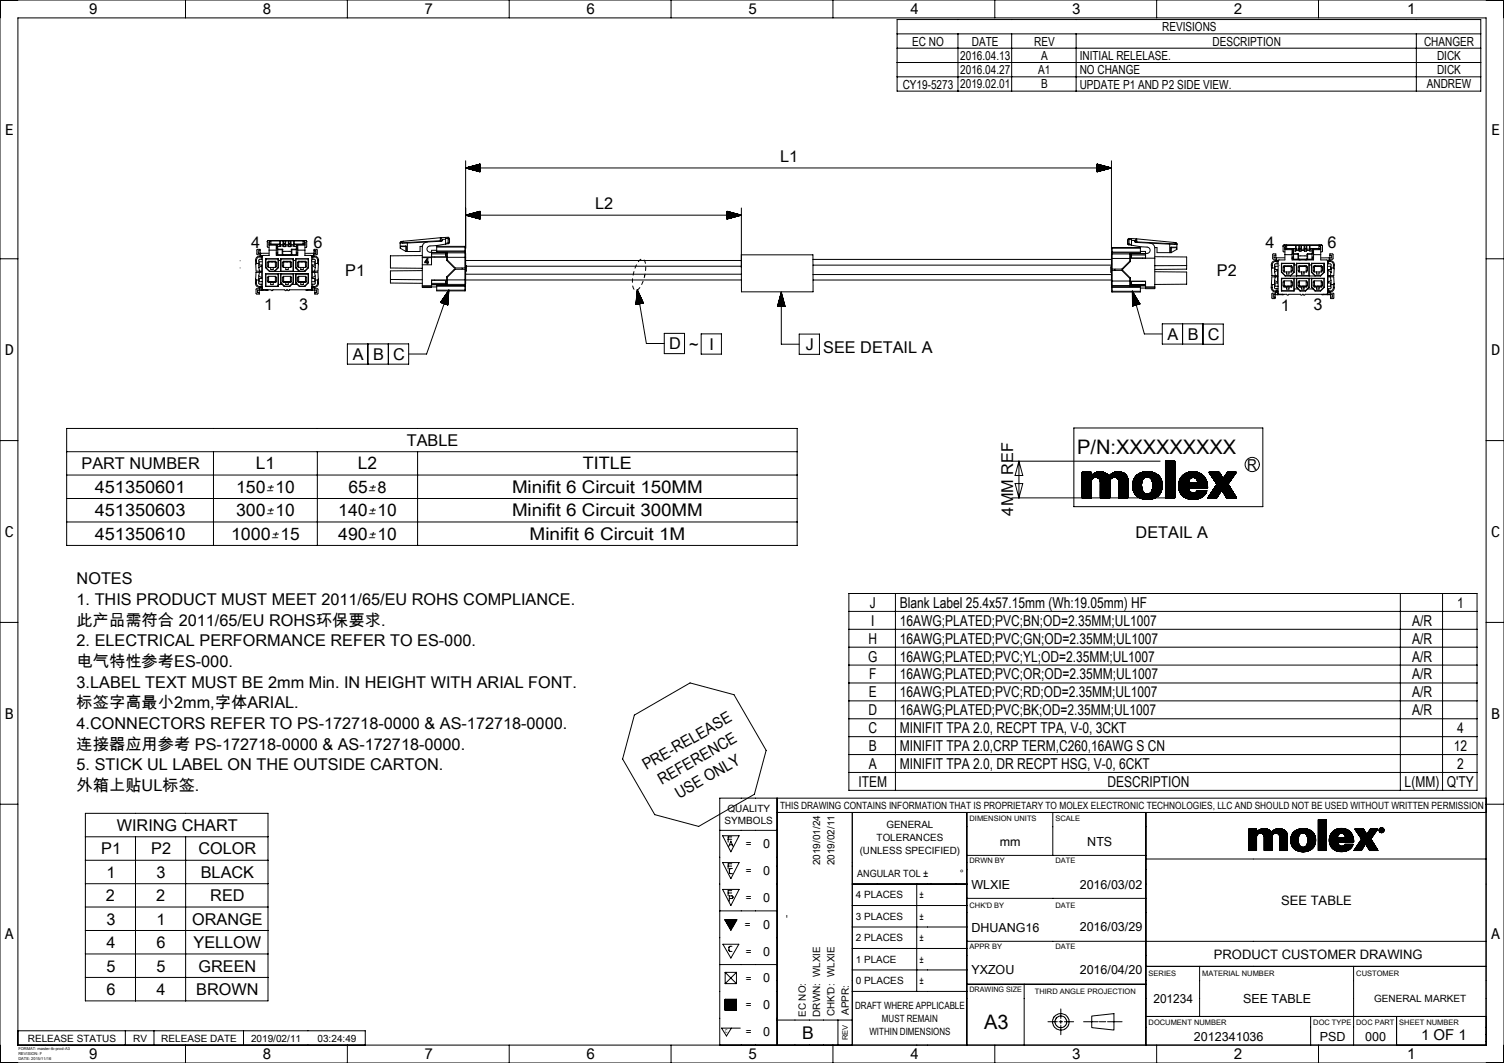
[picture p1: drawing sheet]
<svg xmlns="http://www.w3.org/2000/svg" width="420mm" height="297mm" viewBox="0 0 420 297" stroke-linecap="round" stroke-linejoin="round" font-family="sans-serif">
<defs><g id="words">
<g font-size="5.6">
<text x="300.8" y="126.8">P/N:XXXXXXXXX</text>
<text x="274.8" y="287.5">A3</text>
</g>
<g font-size="4.9">
<text x="143" y="137.7">Minifit 6 Circuit 150MM</text>
<text x="143" y="144.2">Minifit 6 Circuit 300MM</text>
<text x="147.9" y="150.8">Minifit 6 Circuit 1M</text>
<text x="224.1" y="290.3">B</text>
</g>
<g font-size="4.8">
<text x="71.4" y="131.1">L1</text>
<text x="99.9" y="131.1">L2</text>
<text x="162.8" y="131.1">TITLE</text>
<text x="26.5" y="137.6">451350601</text>
<text x="65.9" y="137.6">150</text>
<text x="76.9" y="137.6">10</text>
<text x="97.3" y="137.6">65</text>
<text x="26.5" y="144.2">451350603</text>
<text x="65.9" y="144.2">300</text>
<text x="76.9" y="144.2">10</text>
<text x="94.4" y="144.2">140</text>
<text x="105.4" y="144.2">10</text>
<text x="26.5" y="150.7">451350610</text>
<text x="64.5" y="150.7">1000</text>
<text x="78.4" y="150.7">15</text>
<text x="94.4" y="150.7">490</text>
<text x="105.4" y="150.7">10</text>
</g>
<g font-size="4.5">
<text x="217.8" y="45.3">L1</text>
<text x="166.2" y="58.5">L2</text>
<text x="70.1" y="69.4">4</text>
<text x="87.6" y="69.3">6</text>
<text x="353.4" y="69.3">4</text>
<text x="370.7" y="69.3">6</text>
<text x="96.4" y="77.2">P1</text>
<text x="339.8" y="77.1">P2</text>
<text x="73.8" y="86.6">1</text>
<text x="83.6" y="86.5">3</text>
<text x="357.7" y="86.9">1</text>
<text x="366.8" y="86.6">3</text>
<text x="326.1" y="94.9">A</text>
<text x="331.7" y="94.9">B</text>
<text x="337.3" y="95">C</text>
<text x="98.5" y="100.5">A</text>
<text x="104.2" y="100.5">B</text>
<text x="109.8" y="100.6">C</text>
<text x="186.9" y="97.6">D</text>
<text x="192.4" y="97.8">~</text>
<text x="198.2" y="97.7">I</text>
<text x="225" y="97.8">J</text>
<text x="229.9" y="98.5">SEE DETAIL A</text>
<text x="113.6" y="124.6">TABLE</text>
<text x="22.8" y="131.1">PART NUMBER</text>
<text x="282.9" y="144" transform="rotate(-90 282.9 144)">4MM REF</text>
<text x="317.1" y="150.4">DETAIL A</text>
<text x="21.4" y="163.3">NOTES</text>
<text x="21.4" y="169.1">1. THIS PRODUCT MUST MEET 2011/65/EU ROHS COMPLIANCE.</text>
<text x="21.4" y="174.8">此产品需符合 2011/65/EU ROHS环保要求.</text>
<text x="21.4" y="180.6">2. ELECTRICAL PERFORMANCE REFER TO ES-000.</text>
<text x="21.4" y="186.4">电气特性参考ES-000.</text>
<text x="21.4" y="192.1">3.LABEL TEXT MUST BE 2mm Min. IN HEIGHT WITH ARIAL FONT.</text>
<text x="21.4" y="197.9">标签字高最小2mm,字体ARIAL.</text>
<text x="21.4" y="203.7">4.CONNECTORS REFER TO PS-172718-0000 &amp; AS-172718-0000.</text>
<text x="21.4" y="209.5">连接器应用参考 PS-172718-0000 &amp; AS-172718-0000.</text>
<text x="21.4" y="215.2">5. STICK UL LABEL ON THE OUTSIDE CARTON.</text>
<text x="21.4" y="221">外箱上贴UL标签.</text>
<text x="32.6" y="232.2">WIRING CHART</text>
<text x="28.2" y="238.7">P1</text>
<text x="42.2" y="238.7">P2</text>
<text x="55.4" y="238.7">COLOR</text>
<text x="29.7" y="245.3">1</text>
<text x="43.7" y="245.3">3</text>
<text x="56.1" y="245.3">BLACK</text>
<text x="29.6" y="251.8">2</text>
<text x="43.6" y="251.8">2</text>
<text x="58.7" y="251.8">RED</text>
<text x="29.7" y="258.3">3</text>
<text x="43.7" y="258.3">1</text>
<text x="53.7" y="258.4">ORANGE</text>
<text x="29.7" y="264.9">4</text>
<text x="43.7" y="264.9">6</text>
<text x="54" y="264.9">YELLOW</text>
<text x="29.7" y="271.4">5</text>
<text x="43.7" y="271.4">5</text>
<text x="55.4" y="271.5">GREEN</text>
<text x="29.7" y="278">6</text>
<text x="43.7" y="278">4</text>
<text x="54.8" y="278">BROWN</text>
</g>
<g font-size="4.4">
<text x="180.5" y="215.3" transform="rotate(-30 180.5 215.3)">PRE-RELEASE</text>
<text x="184.8" y="219.4" transform="rotate(-30 184.8 219.4)">REFERENCE</text>
<text x="189.6" y="223.3" transform="rotate(-30 189.6 223.3)">USE ONLY</text>
</g>
<g font-size="4.2">
<text x="24.8" y="4">9</text>
<text x="73.3" y="4">8</text>
<text x="118.5" y="4">7</text>
<text x="163.7" y="4">6</text>
<text x="208.9" y="4">5</text>
<text x="254.1" y="4">4</text>
<text x="299.3" y="4">3</text>
<text x="344.5" y="4">2</text>
<text x="393" y="4">1</text>
<text x="1.4" y="37.7">E</text>
<text x="416.4" y="37.7">E</text>
<text x="1.4" y="99.2">D</text>
<text x="416.4" y="99.2">D</text>
<text x="348.3" y="131.2">R</text>
<text x="1.4" y="150">C</text>
<text x="416.4" y="150">C</text>
<text x="242.9" y="169.8">J</text>
<text x="251.3" y="169.8">Blank Label 25.4x57.15mm (Wh:19.05mm) HF</text>
<text x="406.9" y="169.8">1</text>
<text x="242.5" y="179.8">H</text>
<text x="243.3" y="174.8">I</text>
<text x="251.3" y="174.8">16AWG;PLATED;PVC;BN;OD=2.35MM;UL1007</text>
<text x="251.3" y="179.8">16AWG;PLATED;PVC;GN;OD=2.35MM;UL1007</text>
<text x="394.3" y="174.8">A/R</text>
<text x="394.3" y="179.8">A/R</text>
<text x="242.4" y="184.8">G</text>
<text x="251.3" y="184.8">16AWG;PLATED;PVC;YL;OD=2.35MM;UL1007</text>
<text x="394.3" y="184.8">A/R</text>
<text x="242.7" y="189.8">F</text>
<text x="251.3" y="189.8">16AWG;PLATED;PVC;OR;OD=2.35MM;UL1007</text>
<text x="394.3" y="189.8">A/R</text>
<text x="242.6" y="194.8">E</text>
<text x="251.3" y="194.8">16AWG;PLATED;PVC;RD;OD=2.35MM;UL1007</text>
<text x="394.3" y="194.8">A/R</text>
<text x="1.4" y="200.8">B</text>
<text x="242.5" y="199.8">D</text>
<text x="251.3" y="199.8">16AWG;PLATED;PVC;BK;OD=2.35MM;UL1007</text>
<text x="394.3" y="199.8">A/R</text>
<text x="416.4" y="200.8">B</text>
<text x="242.5" y="204.8">C</text>
<text x="242.6" y="209.8">B</text>
<text x="251.3" y="204.8">MINIFIT TPA 2.0, RECPT TPA, V-0, 3CKT</text>
<text x="251.3" y="209.8">MINIFIT TPA 2.0,CRP TERM,C260,16AWG S CN</text>
<text x="405.9" y="209.8">12</text>
<text x="406.9" y="204.8">4</text>
<text x="242.6" y="214.8">A</text>
<text x="251.3" y="214.8">MINIFIT TPA 2.0, DR RECPT HSG, V-0, 6CKT</text>
<text x="406.9" y="214.8">2</text>
<text x="239.7" y="219.8">ITEM</text>
<text x="309.3" y="219.8">DESCRIPTION</text>
<text x="392.3" y="219.8">L(MM)</text>
<text x="404" y="219.8">Q'TY</text>
<text x="1.4" y="262.4">A</text>
<text x="416.4" y="262.4">A</text>
<text x="396.8" y="290.5">1 OF 1</text>
<text x="24.8" y="296">9</text>
<text x="73.3" y="296">8</text>
<text x="118.5" y="296">7</text>
<text x="163.7" y="296">6</text>
<text x="208.9" y="296">5</text>
<text x="254.1" y="296">4</text>
<text x="299.3" y="296">3</text>
<text x="344.5" y="296">2</text>
<text x="393" y="296">1</text>
</g>
<g font-size="4">
<text x="74.5" y="137.6">±</text>
<text x="103" y="137.6">±8</text>
<text x="74.5" y="144.2">±</text>
<text x="103" y="144.2">±</text>
<text x="75.9" y="150.7">±</text>
<text x="103" y="150.7">±</text>
</g>
<g font-size="3.6">
<text x="357.7" y="252.8">SEE TABLE</text>
<text x="339" y="267.8">PRODUCT CUSTOMER DRAWING</text>
</g>
<g font-size="3.5">
<text x="324.5" y="8.7">REVISIONS</text>
<text x="254.7" y="12.7">EC NO</text>
<text x="268.2" y="16.7">2016.04.13</text>
<text x="271.4" y="12.7">DATE</text>
<text x="288.8" y="12.7">REV</text>
<text x="290.7" y="16.7">A</text>
<text x="301.5" y="16.7">INITIAL RELELASE.</text>
<text x="338.6" y="12.7">DESCRIPTION</text>
<text x="397.7" y="12.7">CHANGER</text>
<text x="401.3" y="16.7">DICK</text>
<text x="268.2" y="20.7">2016.04.27</text>
<text x="289.9" y="20.7">A1</text>
<text x="301.5" y="20.7">NO CHANGE</text>
<text x="401.3" y="20.7">DICK</text>
<text x="252.1" y="24.7">CY19-5273</text>
<text x="268.2" y="24.7">2019.02.01</text>
<text x="290.7" y="24.7">B</text>
<text x="301.5" y="24.7">UPDATE P1 AND P2 SIDE VIEW.</text>
<text x="398.4" y="24.7">ANDREW</text>
<text x="213.2" y="237">0</text>
<text x="279.2" y="236.2">mm</text>
<text x="303.6" y="236.3">NTS</text>
<text x="213.2" y="244.5">0</text>
<text x="271.2" y="248.2">WLXIE</text>
<text x="301.5" y="248.3">2016/03/02</text>
<text x="213.2" y="252">0</text>
<text x="213.2" y="259.5">0</text>
<text x="271.2" y="260.3">DHUANG16</text>
<text x="301.5" y="260.3">2016/03/29</text>
<text x="213.2" y="267">0</text>
<text x="213.2" y="274.5">0</text>
<text x="271.2" y="272.3">YXZOU</text>
<text x="301.5" y="272.3">2016/04/20</text>
<text x="322.1" y="280.3">201234</text>
<text x="347.1" y="280.3">SEE TABLE</text>
<text x="213.2" y="282">0</text>
<text x="213.2" y="289.5">0</text>
<text x="333.4" y="290.8">2012341036</text>
<text x="368.5" y="290.8">PSD</text>
<text x="381.2" y="290.8">000</text>
</g>
<g font-size="2.8">
<text x="203.1" y="226.7">QUALITY</text>
<text x="217.8" y="226">THIS DRAWING CONTAINS INFORMATION THAT IS PROPRIETARY TO MOLEX ELECTRONIC TECHNOLOGIES, LLC AND SHOULD NOT BE USED WITHOUT WRITTEN PERMISSION</text>
<text x="202.4" y="230.3">SYMBOLS</text>
<text x="247.5" y="231.5">GENERAL</text>
<text x="208.3" y="236.8">=</text>
<text x="240.1" y="238.6">(UNLESS SPECIFIED)</text>
<text x="244.8" y="235">TOLERANCES</text>
<text x="208.3" y="244.3">=</text>
<text x="229" y="241.7" transform="rotate(-90 229 241.7)">2019/01/24</text>
<text x="233" y="241.7" transform="rotate(-90 233 241.7)">2019/02/11</text>
<text x="239.4" y="245">ANGULAR TOL ±</text>
<text x="268" y="245">°</text>
<text x="208.3" y="251.8">=</text>
<text x="239" y="251">4 PLACES</text>
<text x="256.7" y="251">±</text>
<text x="220.5" y="256.4" transform="rotate(-90 220.5 256.4)">-</text>
<text x="239" y="257">3 PLACES</text>
<text x="256.7" y="257">±</text>
<text x="208" y="259.3">=</text>
<text x="239" y="263">2 PLACES</text>
<text x="256.7" y="263">±</text>
<text x="208.3" y="266.8">=</text>
<text x="239" y="269">1 PLACE</text>
<text x="256.7" y="269">±</text>
<text x="208.3" y="274.3">=</text>
<text x="239" y="275">0 PLACES</text>
<text x="256.7" y="275">±</text>
<text x="208.3" y="281.8">=</text>
<text x="238.8" y="282">DRAFT WHERE APPLICABLE</text>
<text x="383.7" y="280">GENERAL MARKET</text>
<text x="225" y="284.1" transform="rotate(-90 225 284.1)">EC NO:</text>
<text x="229" y="284.1" transform="rotate(-90 229 284.1)">DRWN: WLXIE</text>
<text x="233" y="283.9" transform="rotate(-90 233 283.9)">CHK'D: WLXIE</text>
<text x="237" y="283.6" transform="rotate(-90 237 283.6)">APPR:</text>
<text x="246.3" y="285.5">MUST REMAIN</text>
<text x="7.8" y="291">RELEASE STATUS</text>
<text x="37.2" y="291">RV</text>
<text x="45" y="291">RELEASE DATE</text>
<text x="70.1" y="291">2019/02/11</text>
<text x="88.7" y="291">03:24:49</text>
<text x="208.3" y="289.3">=</text>
<text x="242.8" y="289.1">WITHIN DIMENSIONS</text>
</g>
<g font-size="2.1">
<text x="270.7" y="229.3">DIMENSION UNITS</text>
<text x="294.7" y="229.3">SCALE</text>
<text x="270.7" y="241.2">DRWN BY</text>
<text x="294.7" y="241.2">DATE</text>
<text x="270.7" y="253.8">CHK'D BY</text>
<text x="294.7" y="253.7">DATE</text>
<text x="270.7" y="265.2">APPR BY</text>
<text x="294.7" y="265.2">DATE</text>
<text x="320.7" y="272.8">SERIES</text>
<text x="335.7" y="272.8">MATERIAL NUMBER</text>
<text x="378.7" y="272.8">CUSTOMER</text>
<text x="270.7" y="277.3">DRAWING SIZE</text>
<text x="289" y="277.8">THIRD ANGLE PROJECTION</text>
<text x="320.7" y="286.3">DOCUMENT NUMBER</text>
<text x="366.7" y="286.3">DOC TYPE</text>
<text x="378.7" y="286.3">DOC PART</text>
<text x="390.8" y="286.3">SHEET NUMBER</text>
<text x="236.8" y="290.6" transform="rotate(-90 236.8 290.6)">REV</text>
</g>
<text font-size="1.5" x="202.5" y="288.6">C</text>
<g font-size="1.1">
<text x="5.1" y="293.5">FORMAT: master-tb-prod-A3</text>
<text x="5.1" y="294.9">REVISION: F</text>
<text x="5.1" y="296.3">DATE: 2015/11/16</text>
</g>
</g></defs>
<g fill="none" stroke="#000" stroke-width=".28">
<path d="M0 0h420v297h-420zM5 5h410v287h-410zM51.8 0v5M97 0v5M142.2 0v5M187.4 0v5M232.6 0v5M250.5 5.5h163v20h-163zM250.5 9.5h163M250.5 13.5h163M250.5 17.5h163M267.5 9.5v16"/>
<path d="M277.8 0v5M282.5 9.5v16M300.5 9.5v16M323 0v5M368.2 0v5M395.5 9.5v16M250.5 21.5h163M130 44.9v24.5M130 46.9h180.4M130.2 47h3.8M130.3 46.9h3.7M130.5 47h3.5"/>
<path d="M130.6 60h3.4M130.6 46.8h3.4M130.7 47.1h3.3M130.8 59.9h3.2M130.8 46.7h3.2M131 47.2h3M131.1 59.8h2.9M131.1 46.6h2.9M131.2 47.2h2.8M131.3 59.8h2.7M131.3 46.6h2.7M131.5 47.3h2.5"/>
<path d="M131.6 59.7h2.4M131.6 46.5h2.4M131.8 59.7h2.2M131.8 46.5h2.2M131.8 47.4h2.2M132 47.4h2M132.1 59.6h1.9M132.1 46.4h1.9M132.3 59.5h1.7M132.3 47.5h1.7M132.4 46.3h1.6M132.5 47.6h1.5"/>
<path d="M132.6 59.4h1.4M132.6 46.2h1.4M132.8 47.7h1.2M132.9 59.4h1.1M132.9 46.2h1.1M133 47.7h1M133.1 59.3h.9M133.1 46.1h.9M133.3 47.8h.7M133.4 59.2h.6M133.4 46h.6M133.5 47.9h.5"/>
<path d="M133.6 59.2h.4M133.6 46h.4M133.8 47.9h.2M133.9 59.1h.1M133.9 45.9h.1M134 45.9v2.1l-4-1.1M134 59v2.2M134 59l-4 1.1M134 45.9l-4 1M203 59.1h.2M203 59.1l.5 .1M203 59.2h.7"/>
<path d="M203 59.2l1 .1M203 59.3l1.2 .1M203 59.4h1.5M203 59.5h1.8M203 59.5l2 .1M203 59.6l2.3 .1M203 59.7h2.5M203 59.7l2.8 .1M203 59.8h3M203 59.9h3.3M203 60h3.5M203 59l4 1.1"/>
<path d="M203 59v2.2M207 58.1v16.8M306.4 45.9l4 1M306.4 45.9v2.1l4-1.1M306.4 45.9h.1M306.4 45.9l.4 .1M306.4 46h.6M306.4 46.1h.9M306.4 46.1l1.1 .1M306.4 46.2h1.4M306.4 46.3h1.6M306.4 46.3l1.9 .1"/>
<path d="M306.4 46.4l2.2 .1M306.4 46.5h2.4M306.4 46.5l2.7 .1M306.4 46.6h2.9M306.4 46.7h3.2M306.4 46.8h3.5M306.4 46.8l3.8 .1M306.6 47.9l-.2 .1M306.9 47.9h-.5M307.1 47.8h-.7M307.4 47.7l-1 .1M307.6 47.7h-1.2"/>
<path d="M307.9 47.6h-1.5M308.1 47.5l-1.7 .1M308.4 47.4l-2 .1M308.6 47.4h-2.2M308.9 47.3l-2.5 .1M309.2 47.2l-2.8 .1M309.4 47.2h-3M309.7 47.1l-3.3 .1M310 47l-3.6 .1M310.3 47h-3.9M310.4 44.9v24.8M0 72.3h5"/>
<path d="M67 72.9h.1M67 74.9h.1M71.3 79.1a1.2 1.2 0 0 0 1.2 1.2M71.3 79.1h.3M71.4 72.8l.1 3h1.6v-1.8l-.8 .1M71.4 78l.2 .2M71.6 79.1a.95 .95 0 0 0 .9 1M71.6 72.8h-.2M71.6 72.8l.1 .8M71.6 78.2h.7M71.6 78.2v.9M71.7 73.6l-.3 .3"/>
<path d="M71.7 73.6h.6M72.3 77.1v2.2l.7 .1M72.3 77.1l.8 .5M72.3 77.8h.8v-1.7h-1.6l-.2 3M72.3 74.8l.2 1M72.4 75.9h.9M72.4 77.8v.9h.9M72.4 75.8v.3M72.5 76.1l-.2 1M72.6 71.8a.95 .95 0 0 0-1 1M72.6 71.5a1.2 1.2 0 0 0-1.2 1.3M72.6 71.5v.3"/>
<path d="M72.6 70.8v-1.1h-.8v1.4l1 .2M72.6 70.1h-.5v.7h3M72.8 71.4l.1 .4zM72.8 70.8v.6M73 79.4h.3M73 79.4v.7M73 72.4l-.7 .2v2.2M73 72.4h.3M73 71.8h.3M73 71.8v.6M73.1 74.2l-.8 .6M73.2 71.5h.1"/>
<path d="M73.2 71.8h.1M73.2 71.5v.3M73.2 71.5h-.6M73.2 71.8h-.6M73.3 73.1h-.9v1M73.3 71.5h-.3v.3M74.2 72.3v2.5M74.2 76.5v3.5M74.2 76.5l.1 .1M74.2 74.8l1 1M74.2 76.5h3.5M74.2 72.3l.1 .1"/>
<path d="M74.2 72.3h3.5M74.3 72.4h3.4M74.3 72.4v2.4M74.3 74.8l1 1M74.3 76.6h3.4M74.3 80h3.4M74.3 80h-.1M74.3 74.8h-.1M74.3 76.6v3.4M74.6 67.5l.1 1.5 .4 .1M74.9 78.6h.1M74.9 74.4h.1"/>
<path d="M74.9 77.5h.1M74.9 73.3v-.3h2.1v.3M74.9 77.5v-.3h2.1v.3M74.9 78.6v.3h.7M74.9 77.5h-.2v1.1h.2M74.9 74.4v.3h.7M74.9 73.3h-.2v1.1h.2M74.9 73.3h.1M74.9 67.2l-.3 .3M74.9 67.2h.1M75 77.2v.3M75 73v.3"/>
<path d="M75 73.3v1.1M75 74.4v.3M75 78.6v.3M75 77.5v1.1M75 73.2h1.9M75 78.7h1.9M75.1 68v.3M75.1 68l.2 .1M75.1 67.8l.5-.5h9l.5 .5M75.1 68v-.3l.5-.5v1M75.1 68.3v.2M75.1 68.3h.5"/>
<path d="M75.2 69.9v1.5h-1.7l-.2 .2v9.1M75.2 68.5h2M75.2 68.5v1.4M75.2 69.9h2M75.2 75.8h1.5M75.3 75.8h-.1M75.3 75.8h1.4M75.3 68.1v.2M75.3 68.1l.3 .1M75.3 68.3h.3M75.3 68.3h-.2M75.3 78.7v.2"/>
<path d="M75.4 73v.2M75.6 78.9v.6h.7v-.6M75.6 74.7v.6h.7v-.6M75.6 78.9h.7M75.6 74.7h.7M75.6 68.3h.1M75.6 68.2v.1M75.6 68.2h2.5M75.6 68.3h2.5M75.8 78.7v.2M75.8 73v.2M76.1 78.7v.2"/>
<path d="M76.1 73v.2M76.5 78.7v.2M76.6 73v.2M76.7 75.8h.1M76.7 75.8h1.7M76.9 77.5h.1M76.9 74.4v.3M76.9 77.2v.3M76.9 73.3v1.1M76.9 74.4h.1M76.9 73v.3M76.9 73.3h.1"/>
<path d="M76.9 77.5v1.1M76.9 78.6h.1M76.9 78.6v.3M77 78.6v.3h-.7M77 77.5h.3v1.1h-.3M77 74.4v.3h-.7M77 73.3h.3v1.1h-.3M77.2 68.5v1.4M77.2 69.9v1.5h6v-1.5M77.2 70.5h.4M77.2 70.7h.4M77.2 70.9h.1"/>
<path d="M77.2 71h.1M77.2 70.9v.1M77.2 70.9h.4M77.2 71h.4M77.3 68.4l-.1 .1M77.3 69.5h.1M77.3 69.5h-.1M77.3 68.4v1.1M77.3 68.4h.1M77.4 69.5h.2M77.4 68.4h.2v1.3M77.4 68.4v1.1"/>
<path d="M77.5 68.8l.6 .1M77.6 71.2h.1M77.6 71.2h1.2M77.6 69.8h1.2M77.6 69.8v1.4M77.7 74.8l-1 1M77.7 80h.1M77.7 76.6v3.4M77.7 74.8h.1M77.7 72.4v2.4M77.7 72.3v.5h.7v-.5M77.7 72.3v.1"/>
<path d="M77.7 76.5v.1M77.7 76.5h.7M77.7 72.8v2M77.7 76.5v3M78.1 68.2l.1-.9 .1 1M78.1 68.2h.2l-.2 .1M78.1 68.2v.1M78.1 68.3v.6M78.3 68.3l.7 .1M78.3 68.7l-.2 .2M78.3 68.7h.7M78.3 68.3v.4"/>
<path d="M78.4 79.1l.4 .4M78.4 72.8v3M78.4 76.5v2.6M78.4 76.5h3.5M78.4 75.8h3.5M78.4 76.5l.1 .1M78.4 72.3h3.5M78.4 72.3l.1 .1M78.5 72.4h3.4M78.5 72.4v3.4M78.5 76.6v2.4M78.5 75.8h3.4"/>
<path d="M78.5 79l1 1M78.5 79l-.1 .1M78.5 75.8h-.1M78.5 76.6h3.4M78.8 71.2h.2M78.8 69.8v1.4M78.8 69.6v.2M78.8 69.6l.2 .2M78.8 69.8h.2M78.8 69.6h-1.2v.2M79 71.2h2.3M79 70.3v.8"/>
<path d="M79 71.1v.1M79 70.3h2.3M79 69.8v.5M79 68.7l.2 .2M79 68.4v.3M79.1 74.4v.3h.7M79.1 78.6h.1M79.1 73.3h.1M79.1 78.6v.3h.7M79.1 77.5v-.3h2.1v.3M79.1 73.3v-.3h2.1v.3M79.1 77.5h.1"/>
<path d="M79.1 73.3h-.2v1.1h.2M79.1 77.5h-.2v1.1h.2M79.1 74.4h.1M79.1 71.4v-.2l.1 .2M79.2 68.2l-.1-.9-.1 1.1M79.2 68.9h.4M79.2 68.2v.1M79.2 68.2h-.2l.2 .1M79.2 68.3v.6M79.2 68.2h.4M79.2 68.3h.4M79.2 74.4v.3"/>
<path d="M79.2 73.3v1.1M79.2 77.2v.3M79.2 73v.3M79.2 78.6v.3M79.2 77.5v1.1M79.2 73.2h1.9M79.2 78.7h1.9M79.4 71.4h1.6M79.5 80h1.4M79.5 80h-.1M79.5 78.7v.2M79.6 73v.2"/>
<path d="M79.6 68.2l.1-.9 .1 1.1M79.6 68.2h.2l-.2 .1M79.6 68.2v.1M79.6 68.3v.6M79.8 68.7l-.2 .2M79.8 68.4v.3M79.8 68.7h.7M79.8 68.4h.7M79.8 78.9h.7M79.8 78.9v.6h.7v-.6M79.8 74.7v.6h.7v-.6M79.8 74.7h.7"/>
<path d="M80 78.7v.2M80 73v.2M80.3 78.7v.2M80.3 73v.2M80.5 68.4v.3M80.5 68.7l.2 .2M80.7 68.2h-.2l.2 .1M80.7 68.2v.1M80.7 68.2l-.1-.9-.1 1.1M80.7 68.3v.6M80.7 68.2h.4M80.7 68.3h.4"/>
<path d="M80.7 78.7v.2M80.8 73v.2M80.9 80h.1M81.1 74.4h.1M81.1 77.5h.1M81.1 78.6h.1M81.1 77.5v1.1M81.1 74.4v.3M81.1 78.6v.3M81.1 71.4v-.2l.2 .2M81.1 73.3v1.1M81.1 77.2v.3"/>
<path d="M81.1 73.3h.1M81.1 73v.3M81.1 68.9h-.4M81.1 68.2h.2l-.2 .1M81.1 68.2v.1M81.1 68.2l.1-.9 .1 1.1M81.1 68.3v.6M81.2 73.3h.3v1.1h-.3M81.2 78.6v.3h-.7M81.2 74.4v.3h-.7M81.2 77.5h.3v1.1h-.3M81.3 68.7l-.2 .2"/>
<path d="M81.3 68.4v.3M81.3 69.8h.2M81.3 69.8v.5M81.3 70.3v.8M81.3 71.1v.1M81.3 71.2h.2M81.5 69.6h1.2v.2M81.5 69.8v1.4M81.5 69.8h1.2M81.5 69.6v.2M81.5 71.2h1.2M81.5 69.6l-.2 .2"/>
<path d="M81.9 79l-1 1M81.9 72.4v3.4M81.9 79v.1M81.9 76.6v2.4M81.9 75.8h.1M81.9 72.8h.7M81.9 75.8h1.7M81.9 76.5h.7M81.9 76.5v.1M81.9 72.3v.5M81.9 72.3v.1M81.9 72.8v3"/>
<path d="M81.9 76.5v2.6M81.9 79.1l-.4 .4M82 68.7h-.7M82 68.3v.4M82 68.7l.2 .2M82 68.3l-.7 .1M82.2 68.2h-.2l.2 .1M82.2 68.2l-.1-.9-.1 1M82.2 68.2v.1M82.2 68.2h2.4M82.2 68.3v.6M82.2 68.3h2.4"/>
<path d="M82.6 79.1l.4 .4M82.6 72.8v2.1M82.6 76.5v2.6M82.6 74.9l.9 .9M82.6 76.5h3.5M82.6 72.3l.1 .1M82.6 76.5l.1 .1M82.6 72.3h3.5M82.6 72.3v.5M82.7 74.8l-.1 .1M82.7 79l-.1 .1M82.7 76.6h3.4"/>
<path d="M82.7 76.6v2.4M82.7 72.4h3.4M82.7 72.4v2.4M82.7 74.8l1 1M82.7 79l1 1M82.7 69.8v1.4M82.7 71.2h.1M82.7 68.8l-.5 .1M82.8 70.5h.4M82.8 70.7h.4M82.8 70.9h.3M82.8 71h.3"/>
<path d="M82.9 68.4h.1M82.9 69.5h-.1M82.9 68.4h-.1v1.3M82.9 69.5h.1M82.9 68.4v1.1M83 68.4v1.1M83 69.5h.2M83 68.4l.2 .1M83.2 68.5v1.4M83.2 69.9h2M83.2 68.5h2M83.3 73.3h-.2v1.1h.2"/>
<path d="M83.3 73.3v-.3h2.1v.3M83.3 77.5v-.3h2.1v.3M83.3 78.6v.3h.7M83.3 77.5h-.2v1.1h.2M83.3 77.5h.1M83.3 78.6h.1M83.3 74.4v.3h.7M83.3 74.4h.1M83.3 73.3h.1M83.4 78.6v.3M83.4 74.4v.3M83.4 73v.3"/>
<path d="M83.4 77.2v.3M83.4 73.3v1.1M83.4 77.5v1.1M83.4 73.2h1.9M83.4 78.7h1.9M83.6 75.8h1.5M83.7 75.8h1.4M83.7 80h-.1M83.7 80h1.4M83.7 75.8h-.1M83.7 78.7v.2M83.8 73v.2"/>
<path d="M84 78.9v.6h.7v-.6M84 74.7v.6h.7v-.6M84 78.9h.7M84 74.7h.7M84.2 78.7v.2M84.2 73v.2M84.5 78.7v.2M84.5 73v.2M84.6 68.2v.1M84.6 68.3h.1M84.9 78.7v.2M85 73v.2"/>
<path d="M85 68.3h-.4M85 68.3h.1M85 68.1v.2M85 68.1l-.4 .1M85.1 80h.1M85.1 75.8h.1M85.1 68.3h-.5M85.1 68l-.1 .1M85.1 68v.3M85.1 68v-.3l-.5-.5v1M85.1 68.3v.2M85.2 69.9v1.5h1.6l.2 .2 .1 9.1"/>
<path d="M85.2 68.5v1.4M85.3 73v.3M85.3 78.6v.3M85.3 73.3v1.1M85.3 73.3h.1M85.3 77.5v1.1M85.3 74.4h.1M85.3 77.5h.1M85.3 78.6h.1M85.3 74.4v.3M85.3 77.2v.3M85.3 67.2l.3 .3"/>
<path d="M85.3 67.2h.1M85.3 67.2h-10.4M85.4 74.4v.3h-.7M85.4 73.3h.3v1.1h-.3M85.4 77.5h.3v1.1h-.3M85.4 78.6v.3h-.7M85.6 67.5v1.5l-.5 .1M86.1 74.8l-1 1M86.1 72.4v2.4M86.1 79h.1M86.1 79l-1 1M86.1 76.6v2.4"/>
<path d="M86.1 74.8h.1M86.1 76.5v.1M86.1 76.5v2.5M86.1 72.3v2.5M86.1 72.3v.1M87 79.4h.3M87.1 72.4h.3M87.1 75.9h.8M87.1 73.1h.8v1M87.1 71.5h.3v.3M87.1 71.8h.3M87.1 71.5v.3"/>
<path d="M87.1 71.5h.7M87.1 71.8h.7M87.2 74.2l.9 .6M87.3 79.4v.7M87.4 72.4l.6 .2 .1 2.2M87.4 71.8v.6M87.5 71.4l-.1 .4zM87.5 70.8h-2.3M87.5 70.8v.6M87.7 70.8v-1.1h.8v1.4l-1 .2M87.7 70.1h.5v.7h-.7M87.8 71.8a.95 .95 0 0 1 .9 1"/>
<path d="M87.8 71.5a1.2 1.2 0 0 1 1.2 1.3M87.8 71.5v.3M87.8 76.1l.2 1M87.9 77.8v.9h-.8M87.9 75.8v.3M88 77.1v2.2l-.7 .1M88 77.1l-.8 .5M88 77.8h-.8v-1.7h1.6l.1 3M88 78.2h.6M88.1 73.6h.6M88.1 74.8l-.3 1M88.6 78.2l.1 .9"/>
<path d="M88.7 73.6l.2 .3M88.7 79.1a.95 .95 0 0 1-1 1M88.7 72.8h.3M88.7 72.8v.8M88.9 78l-.3 .2M88.9 79.1a1.2 1.2 0 0 1-1.2 1.2M88.9 79.1h-.2M89 72.8l-.2 3h-1.6v-1.8l.9 .1M109 78.1l8.9 .1M111.8 68v1.4M111.8 67.9v.1M111.8 68h.1"/>
<path d="M111.8 67.8v.1M111.8 67.9h.1M111.8 69.4l1.7 .9M111.8 68.9h1.5M111.8 68.9v.5M112.1 67.5l-.3 .3M112.1 67.5l-.3 .4M112.2 67.8l1.6 .1M112.2 67.8h-.4M112.2 67.8h.1M112.7 67.4l-.6 .1M112.7 67.4l-.5 .4"/>
<path d="M113.3 68.7h-1.4l-.1 .2M113.3 68.7v.2M113.3 68.9h.2M113.3 68.7l.2 .2M113.3 68.9v1.4M113.5 70.3h.3M113.5 68.9v1.4M113.8 67.9v2.4M117.9 79.8v.3M117.9 79.8h2.6v.3M117.9 72h2.6v2h-2.6M117.9 75.6l-8.9 .1v3.4l8.9 .1"/>
<path d="M117.9 71.8h6.8M117.9 71.4l-8.9 .1v3.4l8.9 .1M117.9 68.8l-.6 .1v1.4h-3.5M119.3 67.6a1.4 1.4 0 0 0-1.4 1.4v10.8M119.3 72.2h.2v1h.2l-.2 .5h-.2v-.3h-.7zM119.3 72.6v.6h-.5zM120.5 78.8h.1M120.5 79.2h.1M120.5 70.9h.1M120.5 79.5l4.4 .1M120.5 70.5v.1M120.5 70.6v.3h3.9"/>
<path d="M120.5 71.3h.1M120.5 70.6h3.9M120.5 79.5h3.9M121.4 71.8h.1M121.4 78.3h.1M122 79.8v.2M122 70.1v.2M122 70.3v.2M122 79.6v.2M122 80h7.9M122 70.1h7.9M122 69.9h-1.5v1.9"/>
<path d="M122 69v1.1M122 80v1.1M122 79.8h7.9M122 69h7.9M122 70.3h7.9M122.9 67.3l.1 .1M122.9 67.3h.2M122.9 67.3l-10.7 .5M123 66.4l-.1 .9M123 66.4l-10.3 1M123.1 67.4h-.1M123.1 67.4l-9.3 .5"/>
<path d="M123.1 67.3l-.1 .1M123.1 66.4h-.1M123.1 66.4l.1 .3 .4 .2M123.1 66.4v.9M123.1 67.4h.1M123.2 67.2l-.1 .1M123.2 67.2l-.1 .2M123.6 67.1l-.5 .3M123.6 67.1l-.4 .1M123.6 66.9v.2M124.4 79.2h.3l-.3 .3M124.4 70.6l.3 .3h-.3"/>
<path d="M124.4 70.6l.3 .1M124.4 70.6v.3M124.4 79.2h-3.9v.3M124.4 79.2v.3M124.4 70.9v.7h.3M124.4 68v.2M124.4 66.3v.3M124.4 66.6v1.4M124.4 66.8l-.8 .1M124.7 78.2v1.1M124.7 70.8v1.1M124.7 71.9h.2"/>
<path d="M124.7 79.3v.1M124.7 79.3l.2 .2M124.7 78.5h-.3v.7M124.7 71.9v.8M124.7 77.4v.8M124.7 72.7h.1M124.7 78.3h-4.2v1.9h1.5M124.7 72.7l2.2 2.2h.2M124.7 77.4l.2 .1M124.7 77.4h.1M124.7 79.4l-.3 .1M124.7 70.7v.1"/>
<path d="M124.7 79.4l.2 .2M124.9 70.5l-.2 .2M124.9 78.2h-.2M124.9 70.6l-.2 .2M124.9 79.5v.1M124.9 70.6v1.3M124.9 72.6l-.2 .1M124.9 78.2v1.3M124.9 70.5v.1M124.9 70.6h5M124.9 79.5h5M124.9 72.6l2.2 2.3"/>
<path d="M124.9 71.9h5M124.9 71.9v.7M124.9 77.5v.7M124.9 78.2h5M125.1 66.3l.3 .3M125.1 66.3v.3M125.1 66.3l-2 .1M125.1 67.9l.1 .2M125.1 66.6h.3M125.1 67.9l-.7 .1M125.1 66.6h-.7M125.1 66.6v1.3"/>
<path d="M125.2 68.1l-5.1 .6a.88 .88 0 0 0-.9 .9 .88 .88 0 0 0 .9 .9h4.8M125.4 67.9l-.2 .2M125.4 67.9h-.3M125.4 67.1h.1M125.4 66.8v.9M125.4 66.6v1.3M125.4 66.9h.1M127.1 75.2h-.2l-2.2 2.2M127.1 74.9h2.8M127.1 75.2h2.8M127.1 75.2l-2.2 2.3M129 74.9l.2 .1-.2 .2"/>
<path d="M129.9 68.8l.1 .2M129.9 79.8l.1 .1M129.9 78.2h.1M129.9 79.8v.2M129.9 68.8v.2M129.9 70.1v.2M129.9 70.3v.3M129.9 79.5v.3M129.9 70.6v1.3M129.9 70.1h.1M129.9 80h.1M129.9 68.8h-7.9v.2"/>
<path d="M129.9 75.2l.1 3M129.9 70.6l.1 .1M129.9 78.2v1.3M129.9 69h.1M129.9 69v1.1M129.9 71.9v3M129.9 75.2v3M129.9 80v1.1M130 70.2l-.1 .1M130 78.2v1.2M130 71.9h-.1M130 79.4l-.1 .1"/>
<path d="M130 79.4v.5M130 70.2v.5M130 70.7v1.2M130 71.9l-.1 3M130 79.9v.1M130 70.1v.1M130 70.9v8.3M130 69v1.1M130 80v1.1M130 71.8h.1M130 73.4v.1M130 74.6l.1 .1"/>
<path d="M130 74.2v.7M130 75v.8M130 74.3l77.1 .1M130 75.2h.1M130 75.7h.1M130 74.5h.1M130 60.1h77M130 60.1l4 1.1M130 76.6h.1M130.1 75.4h-.1M130.2 60.2h3.8M130.2 72.8h76.9"/>
<path d="M130.2 76.6h76.9M130.3 60.1h3.7M130.5 60.2h3.5M130.7 60.3h3.3M131 60.4h3M131.3 60.5h2.7M131.5 60.5h2.5M131.8 60.6h2.2M132 60.6h2M132.3 60.7h1.7M132.5 60.8h1.5M132.8 60.9h1.2"/>
<path d="M133 60.9h1M133.3 61h.7M133.6 61.1h.4M133.8 61.1h.2M176.7 77.9l-.1 1M176.7 79.9l.4 .9M177 75.9l-.2 1M177.7 74l-.4 .9M179 72.4l-.7 .7M179.6 78.6l-.4 .9M179.9 72.6l.3 1M180.1 76.6l-.2 1"/>
<path d="M180.3 74.6v1M203 60l3.8 .1M203.3 61.1l-.3 .1M203.5 61.1h-.5M203.8 61h-.8M204.1 60.9l-1.1 .1M204.3 60.9h-1.3M204.6 60.8h-1.6M204.8 60.7l-1.8 .1M205.1 60.6l-2.1 .1M205.3 60.6h-2.3M205.6 60.5l-2.6 .1"/>
<path d="M205.8 60.5h-2.8M206.1 60.4h-3.1M206.4 60.3h-3.4M206.6 60.2l-3.6 .1M206.9 60.2h-3.9M207 78.2l-77 .1M207 71.2h20l.1 10.3h-20zM207 60.1l-4 1.1M227 76.7h83.3M227.1 78.2h83.3M227.1 72.5h83.3M227.1 74.1h83.3"/>
<path d="M310.3 74.8h.1M310.3 75.7l.2 .1M310.3 75.4h.1M310.3 74.6h.1M310.3 75.8h.1M310.3 76h.1M310.4 74.5v.7M310.4 72.1h.1M310.4 75.3v.8M310.4 78.6h.1M310.4 76.9l.1 .1M310.5 70.5l.1 .1"/>
<path d="M310.5 70.4v.1M310.5 78.5v1.2M310.5 70.5v.6M310.5 72.2l.1 3M310.5 70.4h.1M310.5 72.2h.1M310.5 69.3h.1M310.5 79.7l.1 .1M310.5 79.7v.5M310.5 71.1v1.1M310.5 75l-.2 .1M310.5 69.3v1.1"/>
<path d="M310.5 71.2v8.4M310.5 73.8h-.1M310.6 69.1l-.1 .2M310.6 69.1h7.9v.2M310.6 70.6v.4M310.6 79.8v.3M310.6 69.1v.2M310.6 78.5v1.3M310.6 78.5h-.1M310.6 71l-.1 .1M310.6 70.4v.2M310.6 71v1.2"/>
<path d="M310.6 75.5l-.1 3M310.6 75.2h2.7M310.6 70.6h7.9M310.6 71h4.9M310.6 79.8h4.9M310.6 69.3h7.9M310.6 69.3v1.1M310.6 72.2v3M310.6 75.5v3M310.6 70.4h7.9M310.6 75.5h2.7M310.6 78.5h4.9"/>
<path d="M310.6 72.2h4.9M311.4 75.2l-.2 .2 .2 .1M313.3 75.5h.2l2.2 2.2M313.3 75.5l2.2 2.3M314.9 67.6h.1M315 68.2l.2 .2M315 68.2h.3M315 66.9h.3M315 67.1v1M315 66.9v1.3M315.2 68.4l5.1 .6a.92 .92 0 0 1 .9 1.2 .92 .92 0 0 1-1.3 .6M315.3 68.2l-.1 .2"/>
<path d="M315.3 68.2l.7 .1M315.3 66.9v1.3M315.3 66.9l.7 .1M315.3 66.6l-.3 .3M315.3 66.6v.3M315.3 66.6l2 .1M315.5 73h.2M315.5 70.8l.2 .2M315.5 78.5h.2M315.5 79.8v.1M315.5 71v1.2M315.5 71l.2 .2"/>
<path d="M315.5 78.5v1.3M315.5 79.9h3v.2M315.5 70.8v.2M315.5 73l-2.2 2.2M315.5 72.2v.8M315.5 77.8v.7M315.7 79.7l.3 .2M315.7 79.7l-.2 .2M315.7 71v.1M315.7 77.7l-.2 .1M315.7 73l-2.2 2.2h-.2M315.7 77.7h.1"/>
<path d="M315.7 72.1h6.8M315.7 78.6h4.2v1.9h-1.4M315.7 71.2v1M315.7 78.9h.3v.6M315.7 72.2h-.2M315.7 79.6l-.2 .2M315.7 79.6v.1M315.7 78.5v1.1M315.7 71.1v.1M315.7 73h.1M315.7 72.2v.8M315.7 77.7v.8"/>
<path d="M316 66.7v.3M316 68.3v.2M316 67.2h.8M316 67v1.3M316 70.8l-.3 .2M316 70.9l-.3 .3h.3M316 79.5h-.3l.3 .3M316 79.5h3.9v.3M316 70.8l3.9 .1M316 71.2v.7h-.3M316 70.8v.1M316 79.5v.3"/>
<path d="M316 79.8v.1M316 70.9v.3M316 70.9h3.9M316 79.8h3.9M316.8 67.2v.3M316.8 67.5h.4M316.8 67.5l.5 .2M317.2 67.5l.1 .2M317.2 67.5l.1 .1M317.3 67.7h.1M317.3 66.7l-.1 .3-.4 .2M317.3 66.7h.1"/>
<path d="M317.3 66.7v.9M317.3 67.6h.1M317.3 67.6l.1 .1M317.3 67.7l9.4 .5M317.4 67.7h.1M317.4 66.7l10.4 1M317.4 66.7l.1 .9M317.5 67.6l-.1 .1M317.5 67.6h-.2M317.5 67.6l10.7 .5M318.5 70.6v.2h-3M318.5 70.4v.2"/>
<path d="M318.5 70.2h1.4v1.9M318.5 69.3v1.1M319 72.1h.1M319 78.6h.1M319.9 71.2h.1M319.9 79.8l-3.9 .1M319.9 70.9v.3h-3.9M319.9 71.6v.1M319.9 79.1h.1M321.2 67.9a1.4 1.4 0 0 1 1.3 1.4v10.9M322.5 69.2h.6v1.4h3.6M322.5 71.7l8.9 .1v3.4l-8.9 .1"/>
<path d="M322.5 75.9l8.9 .1v3.4l-8.9 .1M326.7 70.6h.2M326.7 68.2v2.4M326.9 70.6h.2M326.9 69.2h.2M326.9 69.2v1.4M327.1 69.1v.1M327.1 69.1l-.2 .1M327.1 69.1h1.4l.1 .1M327.1 70.6h.1M327.1 69.2v1.4M327.1 69.2h1.5"/>
<path d="M327.8 67.7l.5 .1M327.8 67.7l.4 .4M328.2 68.1l-1.5 .1M328.2 68.1h.4M328.2 68.1h.1M328.3 67.8l.4 .3M328.3 67.8l.3 .3M328.6 69.7l-1.5 .9M328.6 69.2v.5M328.6 68.2l.1 .1M328.6 68.2h.1M328.6 68.1v.1"/>
<path d="M328.7 68.2v.1M328.7 68.3l-.1 1.4M328.7 68.1v.1M331.4 74.2h-8.9M355 74l.2 3h1.6v-1.7h-.9M355.1 79.3l.2 .2M355.3 74h-.3M355.3 74v.9M355.3 79.5h.6M355.3 79.5v.8M355.3 74.9l-.2 .2M355.3 74.9h.6"/>
<path d="M355.9 78.3l.1 2.2 .6 .2M355.9 79l.9 .1v-1.7h-1.6l-.2 2.9M355.9 78.3l.9 .6M355.9 76l.3 1M356.1 79.1v.9h.8M356.1 77.2h.8M356.1 77v.4M356.1 77.4l-.2 .9M356.2 72.8a1.2 1.2 0 0 0-1.2 1.2M356.2 73a.95 .95 0 0 0-.9 1M356.2 72.8v.2M356.2 72.8h.4"/>
<path d="M356.3 72v-1.1l-.9 .1v1.4l1 .2M356.3 71.3h-.5v.7h3M356.4 72.6l.1 .1M356.4 72.6l.1 .4v-.3M356.4 72v.6M356.5 72.7h.3M356.6 73.7l-.6 .1-.1 2.2M356.6 73.7h.3M356.6 72.8v.2M356.6 72.8h.3M356.6 73v.7M356.8 75.5l-.9 .5"/>
<path d="M356.8 72.7h.1M356.8 72.7v.3M356.8 73h-.2M356.8 73h-.6M356.9 74.4h-.8v.9M357.2 74.1h.1M357.8 77.8h3.6M357.8 77.8v3.5M357.8 77.8h.1M357.8 73.6v2.5M357.8 73.6h3.6M357.8 73.6h.1"/>
<path d="M357.8 76.1l1.1 1M357.9 73.6h3.4M357.9 76l1 1M357.9 76l-.1 .1M357.9 77.8h3.4M357.9 73.6v2.4M357.9 77.8v3.4M358.3 68.8v1.4l.5 .2M358.5 74.6h-.2v1.1h.2M358.5 78.8v-.3h2.2v.3M358.5 79.9h.2M358.5 79.9v.3h.8"/>
<path d="M358.5 78.8h-.2v1.1h.2M358.5 74.6h.2M358.5 75.7h.2M358.5 74.6v-.3h2.2v.3M358.5 78.8h.2M358.5 75.7v.3h.8M358.6 68.5l-.3 .3M358.6 68.5h.1M358.7 75.7v.3M358.7 78.5v.3M358.7 74.6v1.1M358.7 79.9v.3"/>
<path d="M358.7 74.3v.3M358.7 78.8v1.1M358.7 79.9h1.9M358.7 74.4h1.9M358.8 69.3v.3M358.8 69.1l.5-.5h9l.5 .5M358.8 69.3l.2 .1M358.8 69.3v-.3l.5-.5v.9M358.8 69.6v.2M358.8 69.6h.5M358.8 71.2v1.4h-1.6l-.3 .2v9.2M358.8 71.2h2"/>
<path d="M358.9 77.1h1.4M358.9 77v.1M358.9 77h1.4M359 69.4v.1M359 69.4h.3M359 69.5h.3M359 69.5l-.2 .1M359 79.9v.3M359 74.3v.1M359.3 76v.6h.7v-.6M359.3 76h.7M359.3 69.4v.1"/>
<path d="M359.3 69.5v.1M359.3 69.6h2.5M359.3 69.4h2.5M359.4 79.9v.3M359.5 74.3v.1M359.8 79.9v.3M359.8 74.3v.1M360.2 79.9v.3M360.2 74.3v.1M360.3 77v.1M360.3 77.1h1.7M360.6 79.9h.1"/>
<path d="M360.6 78.5v.3M360.6 75.7h.1M360.6 75.7v.3M360.6 74.6h.1M360.6 74.3v.3M360.6 79.9v.3M360.6 78.8h.1M360.6 78.8v1.1M360.6 74.6v1.1M360.7 79.9v.3h-.7M360.7 75.7v.3h-.7M360.7 78.8h.2v1.1h-.2"/>
<path d="M360.7 74.6h.2v1.1h-.2M360.8 69.8h-2v1.4M360.8 71.2v1.4h6v-1.4M360.8 69.8v1.4M360.8 71.8h.4M360.8 71.9h.4M360.9 72.3h-.1M360.9 72.1h-.1M360.9 72.1v.2M360.9 72.3h.3M360.9 72.1h.3M361 70.8h-.2"/>
<path d="M361 70.8h.1M361 69.6l-.2 .2M361 69.6v1.2M361 69.6h.1M361.1 69.6h.1v1.4M361.1 69.6v1.2M361.1 70.8h.1M361.2 70.1h.6M361.2 72.4h.1M361.2 72.4h1.3M361.2 71h1.3M361.2 71v1.4"/>
<path d="M361.3 76l-1 1M361.3 73.6v2.4M361.3 77.8v3.4M361.3 76l.1 .1M361.4 73.6h-.1M361.4 74h.6M361.4 77.8h-.1M361.4 77.8h.6M361.4 73.6v.4M361.4 77.8v2.9M361.4 74v2.1M361.4 76.1l-1 1"/>
<path d="M361.8 69.4h.1l-.1 .2M361.8 69.4v.2M361.8 69.4l.1-.8v1M361.8 69.6v.5M361.9 69.6v.4M361.9 69.6h.8M361.9 70l-.1 .1M361.9 70h.8M362 74v3.1M362 77.8v2.5M362 77.1h3.6M362 77.8h3.6"/>
<path d="M362 73.6h3.6M362 73.6v.4M362 77.8h.1M362 73.6h.1M362.1 77l-.1 .1M362.1 77.8h3.4M362.1 77.8v2.4M362.1 73.6v3.4M362.1 77h3.4M362.1 73.6h3.4M362.5 70.9l.1 .1M362.5 70.9v.1"/>
<path d="M362.5 71v1.4M362.5 71h.1M362.5 72.4h.1M362.5 70.9h-1.2l-.1 .1M362.6 72.4h2.4M362.6 71.5v.9M362.6 72.4h.1M362.6 71v.5M362.6 71.5h2.4M362.7 69.6v.4M362.7 70l.1 .2M362.7 78.8v-.3h2.2v.3"/>
<path d="M362.7 79.9v.3h.8M362.7 74.6h-.2v1.1h.2M362.7 74.6h.2M362.7 79.9h.2M362.7 78.8h.2M362.7 78.8h-.2v1.1h.2M362.7 74.6v-.3h2.2v.3M362.7 75.7v.3h.8M362.7 75.7h.2M362.7 72.6v-.2l.2 .2M362.8 69.4l-.1-.8v1M362.8 69.4v.2"/>
<path d="M362.8 69.4h-.1l.1 .2M362.8 70.2h.5M362.8 69.6h.5M362.8 69.4h.5M362.8 69.6v.6M362.9 75.7v.3M362.9 78.8v1.1M362.9 74.6v1.1M362.9 74.3v.3M362.9 79.9v.3M362.9 78.5v.3M362.9 79.9h1.9"/>
<path d="M362.9 74.4h1.9M363 72.6h1.6M363.2 79.9v.3M363.2 74.3v.1M363.3 69.4l.1-.8v1M363.3 69.4v.2M363.3 69.4h.1l-.1 .2M363.3 69.6v.6M363.4 70l-.1 .2M363.4 69.6v.4M363.4 69.6h.8M363.4 70h.8"/>
<path d="M363.5 76v.6h.7v-.6M363.5 76h.7M363.6 79.9v.3M363.7 74.3v.1M364 79.9v.3M364 74.3v.1M364.2 70l.1 .2M364.2 69.6v.4M364.3 69.4h-.1l.1 .2M364.3 69.4v.2M364.3 69.4l-.1-.8v1M364.3 69.6h.5"/>
<path d="M364.3 69.4h.5M364.3 69.6v.6M364.4 79.9v.3M364.4 74.3v.1M364.8 79.9v.3M364.8 79.9h.1M364.8 74.6h.1M364.8 72.6v-.2l.1 .2M364.8 74.6v1.1M364.8 75.7h.1M364.8 78.8v1.1M364.8 74.3v.3"/>
<path d="M364.8 78.8h.1M364.8 78.5v.3M364.8 75.7v.3M364.8 69.4l.1-.8v1M364.8 69.4h.1l-.1 .2M364.8 69.4v.2M364.8 70.2h-.5M364.8 69.6v.6M364.9 78.8h.2v1.1h-.2M364.9 75.7v.3h-.7M364.9 79.9v.3h-.7M364.9 74.6h.2v1.1h-.2"/>
<path d="M364.9 70l-.1 .2M364.9 69.6v.4M365 71v.5M365 71h.2M365 72.4h.1M365 71.5v.9M365 72.4h.2M365.2 70.9h1.2v.1M365.2 71v-.1l-.2 .1M365.2 72.4h1.2M365.5 77.8v2.4M365.5 77l.1 .1"/>
<path d="M365.5 73.6v3.4M365.6 77.8h.6M365.6 73.6v.4M365.6 73.6h-.1M365.6 74h.6M365.6 77.1h1.6M365.6 77.8h-.1M365.6 74v3.1M365.6 77.8v2.5M365.7 69.6h-.8M365.7 70h-.8M365.7 70l.1 .1"/>
<path d="M365.7 69.6v.4M365.8 69.4l-.1-.8v1M365.8 69.4v.2M365.8 69.4h-.1l.1 .2M365.8 69.6h2.5M365.8 69.4h2.5M365.8 69.6v.5M366.2 76.1l1 1M366.2 77.8v2.5M366.2 74v2.1M366.2 77.8h3.6M366.2 73.6h3.6"/>
<path d="M366.2 73.6v.4M366.2 73.6h.1M366.2 77.8h.1M366.3 73.6v2.4M366.3 77.8h3.4M366.3 73.6h3.4M366.3 76l-.1 .1M366.3 77.8v2.4M366.3 76l1 1M366.4 72.4h.1M366.4 71v1.4M366.4 71h-1.2v1.4"/>
<path d="M366.4 70.1h-.6M366.4 71.8h.4M366.4 71.9h.4M366.4 72.3h.4M366.4 72.1h.4M366.6 69.6h-.2v1.4M366.6 70.8h.1M366.6 70.8h-.2M366.6 69.6h.1M366.6 69.6v1.2M366.7 69.6l.1 .2M366.7 69.6v1.2"/>
<path d="M366.7 70.8h.1M366.8 69.8h2v1.4M366.8 69.8v1.4M366.8 71.2h2M366.9 79.9h.2M366.9 74.6h-.2v1.1h.2M366.9 74.6v-.3h2.2v.3M366.9 75.7v.3h.8M366.9 79.9v.3h.8M366.9 78.8v-.3h2.2v.3M366.9 75.7h.2M366.9 78.8h-.2v1.1h.2"/>
<path d="M366.9 78.8h.2M366.9 74.6h.2M367.1 79.9v.3M367.1 75.7v.3M367.1 74.3v.3M367.1 78.5v.3M367.1 78.8v1.1M367.1 74.6v1.1M367.1 79.9h1.9M367.1 74.4h1.9M367.2 77.1h1.6M367.3 77l-.1 .1"/>
<path d="M367.3 77h1.4M367.4 79.9v.3M367.4 74.3v.1M367.7 76v.6h.7v-.6M367.7 76h.7M367.8 79.9v.3M367.9 74.3v.1M368.2 79.9v.3M368.2 74.3v.1M368.3 69.4v.1M368.3 69.5v.1M368.6 79.9v.3"/>
<path d="M368.6 74.3v.1M368.7 69.5h-.4M368.7 69.5l.1 .1M368.7 69.4h-.4M368.7 69.4v.1M368.7 77l.1 .1M368.8 69.3v.3M368.8 69.3l-.1 .1M368.8 69.6h-.5M368.8 69.3v-.3l-.5-.5v.9M368.8 69.6v.2M368.8 71.2v1.4h1.7l.2 .2v9.2"/>
<path d="M369 75.7v.3M369 78.5v.3M369 79.9v.3M369 74.3v.3M369 78.8v1.1M369 75.7h.1M369 78.8h.1M369 74.6v1.1M369 74.6h.1M369 79.9h.1M369 68.5l.3 .3M369 68.5h.1"/>
<path d="M369 68.5h-10.4M369.1 74.6h.2v1.1h-.2M369.1 79.9v.3h-.7M369.1 78.8h.2v1.1h-.2M369.1 75.7v.3h-.7M369.3 68.8v1.4l-.5 .2M369.7 76l.1 .1M369.7 76l-1 1M369.7 73.6v2.4M369.7 77.8v2.4M369.8 73.6h-.1M369.8 77.8v2.5"/>
<path d="M369.8 77.8h-.1M369.8 73.6v2.5M369.8 76.1l-1 1M370.7 72.8h.3M370.7 73.7h.3M370.7 77.2h.9M370.7 74.4h.9v.9M370.8 72.7h-.1M370.8 73h.2M370.8 72.7v.3M370.8 72.7h.3M370.8 73h.6"/>
<path d="M370.9 75.5l.8 .5M371 73.7l.7 .1v2.2M371 72.8v.2M371 72.8h.4M371 73v.7M371.2 72.6l-.1 .4v-.3M371.2 72l-2.3 .1M371.2 72v.6M371.2 72.6l-.1 .1M371.4 72v-1.1l.8 .1v1.4l-1 .2M371.4 71.3h.5v.7h-.7M371.4 73h.1a.95 .95 0 0 1 .9 1"/>
<path d="M371.4 72.8h.1a1.2 1.2 0 0 1 1.1 1.2M371.4 72.8v.2M371.5 77.4l.2 .9M371.6 79.1v.9h-.9M371.6 77v.4M371.7 78.3v2.2l-.7 .2M371.7 79l-.8 .1v-1.7h1.6l.1 2.9M371.7 79.5h.6M371.7 78.3l-.8 .6M371.7 76l-.2 1M371.7 74.9h.6M372.3 79.5l.1 .8"/>
<path d="M372.3 74.9l.3 .2M372.4 74h.2M372.4 74l-.1 .9M372.6 79.3l-.3 .2M372.6 74l-.1 3h-1.6v-1.7h.8M415 72.3h5M72.5 80.1v.2M72.5 80.3l.5 .1M72.6 80.5l-1 .2v1.4l.8 .1v-1.1M72.6 80.5v.6M72.7 80.1l-.1 .4zM73 80.3h.3"/>
<path d="M73 80.1h.3zM73 80.1v.2M73 80.1v.3M73 80.1h-.5M73.2 81.1h.2M73.2 81l-.1 .1M73.2 81h.1M73.2 81.1h-1.3v.7h.5M73.2 80.7h.1M73.2 80.7v.3M73.3 80.1l-.3 .3M73.3 80.7l.2 .3"/>
<path d="M73.3 80.6l-.1 .1M73.3 81h.1M73.3 81l-.1 .1M73.3 80.8v.2M73.4 81v.1M73.4 81h.9M73.4 81.1h.9M73.4 80.9v.1M73.5 81h2.2l.3 .2 .2-.2h3.3l.3 .2 .2-.2 .5 .2 .3-.2h6M74.2 80h3.5M74.3 81v.1M74.3 81l.2 .1"/>
<path d="M74.3 81.1h.2M74.3 81h.1M74.5 81l.1 .1M74.9 81l-.4 .1M77.7 80v-.5a1.23 1.23 0 0 1 1.7 .5M79.4 80h1.5M80.9 80l.3-.2a1.99 1.99 0 0 1 2.1 0l.3 .2M83.6 80h1.5M85.4 81l.4 .1M85.8 81l-.1 .1M85.8 81.1h.2M86 81l-.2 .1"/>
<path d="M86 81v.1M86 81h.9M86 81.1h.9M86 81h.1M86.9 81.1h.2M86.9 81v.1M86.9 80.9v.1M87 80.1h.3zM87 81l.1 .1M87 81h-.1M87 81h.1M87 80.3h.3"/>
<path d="M87 80.6l.1 .1M87.1 80.7l-.3 .3M87.1 80.1l.2 .3M87.1 81l.1 .1M87.1 81.1h1.3v.7h-.5M87.1 80.7v.3M87.1 80.7l-.1 .3M87.3 80.1v.2M87.3 80.3h.4M87.3 80.1h.4M87.3 80.1v.3M87.6 80.1l.1 .4z"/>
<path d="M87.7 80.1v.2M87.7 80.5l1.1 .2v1.4l-.9 .1v-1.1M87.7 80.5v.6M97 96.1h5.7v5.7h-5.7zM102.8 96.1h11.3v5.6h-11.3zM108.4 96.1v5.6M108.5 96.1v5.6M117.9 80.1v.2h2.6v-.2M117.9 80.1h2.6M122 81.1v.2h7.9M122 81.1h7.9M123 84.5l2 .7"/>
<path d="M123 84.5h.1M123.1 84.3v.2M123.5 83.8l-.4 .7 .2-.4M123.6 83.7l-.3 .9M123.8 83.3l-.5 1.3M124 83l-.6 1.6 .5-1.4M124.3 82.7l-.8 2M124.4 82.5l-.8 2.2M124.5 82.4l-.8 2.3M124.7 82l-1 2.7M124.8 81.9l-1 2.9M125 81.5l-1.2 3.3"/>
<path d="M125 85.2h.1M125.1 85l-.1 .2M125.1 84.6l-.2 .5M125.1 84.4l-.2 .7M125.1 81.4l-1.2 3.4M125.1 84l-.3 1.1M125.2 83.8l-.5 1.3M125.2 83.6l-.5 1.5M125.2 83l-.6 2 .6-1.8M125.2 82.8l-.7 2.2M125.2 81.2l-1.2 3.6M125.3 82.2l-.9 2.8 .9-2.6"/>
<path d="M125.3 81.6l-1.1 3.3 1.1-3.1M125.3 81.5l-1.2 3.4M125.4 81.1l-6.3 17.8h-5M125.4 81.1l-2.4 3.4M125.4 81.1l-.4 4.1M129.9 81.1v.2M129.9 81.1h.1M130 81.1l-.1 .2M177.6 85h.1M177.6 84.8v.2M177.6 84.4l.1 .6M177.7 84.2l.1 .8"/>
<path d="M177.7 83.9l.1 1.1M177.7 83.5l.2 1.5-.2-1.3M177.8 83.1l.2 1.9M177.8 82.7l.3 2.3-.3-2.1M177.8 82.3l.4 2.6M177.9 82.1l.4 2.8M177.9 81.7l.5 3.2M177.9 81.3l.6 3.6-.6-3.4M178 80.9l2.5 15.1h5M178 80.9l-.4 4.1M178 80.9l1.7 3.8M178 81.1l.7 3.8"/>
<path d="M178.1 81.3l.6 3.6M178.2 81.5l.6 3.3M178.4 81.8l.5 3M178.5 82l.4 2.8M178.6 82.4l.4 2.4M178.7 80.3l-.8 .7M178.7 82.5l.4 2.3M178.8 82.7l.4 2.1-.3-1.7M179 83.2l.3 1.6M179.1 83.4l.2 1.4M179.3 83.8l.1 .9M179.4 84l.1 .7"/>
<path d="M179.5 84.3l.1 .4M179.6 84.5v.2M179.7 84.7h.1M179.7 84.7l-2.1 .3M185.5 93.1h5.7v5.7h-5.7zM195.8 93.3h5.7v5.6h-5.7zM217.1 85.6h.1M217.2 85.2v.4M217.3 85v.6M217.3 84.9v.7M217.4 84.5v1.1M217.5 84.3v1.3"/>
<path d="M217.6 83.9v1.7M217.6 83.7v1.9M217.7 83.5v2.1M217.8 83.2v2.4M217.8 83v2.6M217.9 82.8v2.8M218 82.4v3.2M218 82.2v3.4M218.1 81.8v3.8M218.2 81.6v14.6h5M218.2 81.6l-1.1 4M218.2 81.6l1.1 4h-2.2"/>
<path d="M218.2 81.8v3.8M218.3 82v3.6M218.4 82.4v3.2M218.4 82.6v3M218.5 82.8v2.8M218.6 83.2v2.4M218.6 83.3v2.3M218.7 83.7v1.9M218.8 83.9v1.7M218.8 84.1v1.5M218.9 84.5v1.1M219 84.7v.9"/>
<path d="M219 84.9v.7M219.1 85.2v.4M219.2 85.4v.2M223.2 93.3h5.6v5.7h-5.6zM310.5 81.4l.1 .2M310.5 80.3h.1M310.5 81.4h.1M310.5 80.2v.1M310.5 80.3v1.1M310.6 80.1l-.1 .1M310.6 81.4v.2M310.6 80.1v.2"/>
<path d="M310.6 80.1h7.9M310.6 80.3v1.1M310.6 80.3h7.9M310.6 81.4h7.9M316.2 81.4l3.4 11.9h5M316.2 81.4l.1 4.1M316.2 81.4l2.1 3.5M316.2 81.7l1 3.5M316.2 81.9l1 3.3M316.2 82.1l.9 3.2M316.2 82.5l.8 2.8M316.2 82.7l.8 2.6"/>
<path d="M316.2 82.9l.7 2.4M316.2 83.3l.6 2M316.2 83.5l.5 1.9-.5-1.7M316.2 84.1l.4 1.3M316.3 84.3l.3 1.1M316.3 84.7l.2 .7M316.3 84.9l.1 .6-.1-.4M316.3 85.5h.1M316.3 81.5l1 3.7M316.4 81.7l1 3.5M316.6 82l.9 3.1M316.7 82.2l.8 2.9"/>
<path d="M316.8 82.4l.8 2.7M317 82.7l.7 2.4-.6-2.2M317.2 83l.7 2-.5-1.6M317.5 83.5l.5 1.5M317.7 83.9l.3 1.1M317.8 84.1l.3 .9M317.9 84.2l.3 .7-.1-.3M318.2 84.7l.1 .2M318.3 84.9l-2 .6M318.5 81.4v.2h-7.9M318.5 80.1v.2M318.5 80.3v1.1"/>
<path d="M319.9 80.4v.3h2.6v-.3M319.9 80.4h2.6M322.5 80.2v.2M322.5 80.2h-2.6v.2M324.6 90.5h11.3v5.6h-11.3zM330.2 90.5v5.6M335.9 90.5h5.7v5.7h-5.7zM355 80.3a1.2 1.2 0 0 0 1.2 1.3M355 80.3h.3M355.3 80.3a.95 .95 0 0 0 .9 1M356.2 81.3v.3M356.2 81.6h.4"/>
<path d="M356.2 81.8l-1 .2v1.4h.9v-1.1M356.2 81.7v.6M356.3 81.3l-.1 .4zM356.6 81.3h.3zM356.6 81.3v.3M356.6 81.6h.3M356.6 80.7h.3M356.6 80.7v.6M356.6 81.3h-.4M356.8 82.2l-.1 .1M356.8 82.3h.2M356.8 82.3h-1.2v.7h.5"/>
<path d="M356.8 82.2h.1M356.8 81.9l.1 .1M356.8 81.9v.3M356.9 81.4l-.3 .2M356.9 82l.3 .2M356.9 81.8l-.1 .1M356.9 82.2l.1 .1M356.9 82.2l-.1 .1M356.9 82.1v.1M357 82.3h.1M357 82.3h1M357 82.2v.1"/>
<path d="M357.8 81.3h3.6M357.9 81.2l-.1 .1M357.9 81.2h3.4M358 82.3h.2M358 82.3h.1M358 82.2v.1M358.2 82.2l.1 .1M358.6 82.2l-.4 .1M359.3 80.2v.6h.7v-.6M359.3 80.2h.7M361.3 81.2l.1 .1M361.4 80.7a1.23 1.23 0 0 1 1.6 .6"/>
<path d="M361.4 80.7v.6M362 80.3l.4 .4M362.1 80.2l-.1 .1M362.1 80.2l1 1M363 81.3h1.6M363.1 81.2h1.4M363.1 81.2l-.1 .1M363.5 80.2h.7M363.5 80.2v.6h.7v-.6M364.5 81.2l.1 .1M365.2 80.7l-.6 .6M365.2 80.7h1.5"/>
<path d="M365.5 80.2l.1 .1M365.5 80.2l-1 1M365.6 80.3l-.4 .4M366.2 80.3l.4 .4M366.3 80.2l-.1 .1M366.3 80.2l1 1M366.7 80.7l.5 .6M367.2 81.3h1.6M367.3 81.2h1.4M367.3 81.2l-.1 .1M367.7 80.2h.7M367.7 80.2v.6h.7v-.6"/>
<path d="M368.7 81.2l.1 .1M369 82.2l.4 .1M369.4 82.2l-.1 .1M369.4 82.3h.2M369.5 82.2l-.1 .1M369.6 82.2h.1M369.6 82.2v.1M369.6 82.3h1M369.6 82.2h1M369.7 80.2l.1 .1M369.7 80.2l-1 1M369.8 80.3l-1 1"/>
<path d="M370.6 82.3h.2M370.6 82.2v.1M370.6 82.2h.1M370.7 81.3h.3zM370.7 80.7h.3M370.7 82.2l.1 .1M370.7 82.2h-.1M370.7 82.2h.1M370.7 82.1v.1M370.7 81.6h.3M370.7 81.8l.1 .1M370.7 82l-.2 .2h-6.1l-.2 .3-.3-.3-.5 .3-.2-.3h-3.3l-.3 .3-.2-.3h-2.2"/>
<path d="M370.7 81.4l.3 .2M370.7 82l-.2 .2M370.8 82.2l.1 .1M370.8 81.9v.3M370.8 82.3h1.3v.7h-.5M370.8 81.9l-.1 .1M371 81.3v.3M371 81.6h.4M371 81.3h.4M371 80.7v.6M371.3 81.3l.1 .4zM371.4 81.3v.3"/>
<path d="M371.4 81.8l1 .2v1.4h-.8v-1.1M371.4 81.7v.6M372.4 80.3v.1a.95 .95 0 0 1-1 .9M372.6 80.3v.1a1.2 1.2 0 0 1-1.2 1.2M372.6 80.3h-.2M18.6 119.7h204v32.7h-204zM299.9 119.6h52.8v22h-52.8zM0 123.1h5M18.6 126.2h204M18.6 132.7h204M18.6 139.3h204M59.6 126.2v26.2"/>
<path d="M88.6 126.2v26.2M116.6 126.2v26.2M282.5 128.9h41.5M282.5 139.1h44.1M283.5 135.1h2.1l-1.1 4zM284.5 128.9v10.2M284.5 128.9l1.1 4h-2.1zM302.2 132h2.5v.9a3.3 3.3 0 0 1 5 .1 2.99 2.99 0 0 1 5.2 .7v5.4h-2.5v-4.5a1.27 1.27 0 0 0-1.2-1.3 1.27 1.27 0 0 0-1.3 1.3v4.5h-2.6v-4.5a1.27 1.27 0 0 0-1.3-1.3 1.27 1.27 0 0 0-1.3 1.3v4.5h-2.5zM302.2 134.5l2.5-2.5-2.5 2.6M302.3 132l-.1 .1M302.4 132l-.2 .2M302.5 132l-.3 .3"/>
<path d="M302.6 132l-.4 .4M302.7 132l-.5 .5M302.8 132l-.6 .5M302.9 132l-.7 .6M303 132l-.8 .7M303.1 132l-.9 .8M303.2 132l-1 .9M303.3 132l-1.1 1M303.4 132l-1.2 1.1M303.5 132l-1.3 1.2M303.6 132l-1.4 1.3M303.7 132l-1.5 1.4"/>
<path d="M303.8 132l-1.6 1.5M303.9 132l-1.7 1.6M304 132l-1.8 1.7M304.1 132l-1.9 1.8M304.2 132l-2 1.9M304.3 132l-2.1 2M304.4 132l-2.2 2.1M304.4 132l-2.2 2.2M304.5 132l-2.3 2.3M304.6 132l-2.4 2.4M304.7 132.8l-2.5 2.6M304.7 132.7l-2.5 2.6"/>
<path d="M304.7 132.6l-2.5 2.6M304.7 132.5l-2.5 2.6M304.7 132.4l-2.5 2.6M304.7 132.3l-2.5 2.6M304.7 132.2l-2.5 2.6M304.7 132.1l-2.5 2.6M304.7 137.6l-1.5 1.5M304.7 137.5l-1.6 1.6M304.7 137.4l-1.7 1.7M304.7 137.3l-1.8 1.8M304.7 137.2l-1.9 1.9M304.7 137.1l-2 2"/>
<path d="M304.7 137l-2.1 2.1M304.7 136.9l-2.2 2.2M304.7 136.8l-2.3 2.3M304.7 136.7l-2.4 2.4M304.7 136.6l-2.5 2.5M304.7 136.5l-2.5 2.6M304.7 136.4l-2.5 2.7M304.7 136.3l-2.5 2.7M304.7 136.2l-2.5 2.7M304.7 136.1l-2.5 2.7M304.7 136l-2.5 2.7M304.7 135.9l-2.5 2.7"/>
<path d="M304.7 135.8l-2.5 2.7M304.7 135.7l-2.5 2.7M304.7 135.6l-2.5 2.7M304.7 135.5l-2.5 2.7M304.7 135.4l-2.5 2.7M304.7 135.3l-2.5 2.7M304.7 135.2l-2.5 2.7M304.7 135.1l-2.5 2.7M304.7 135l-2.5 2.7M304.7 134.9l-2.5 2.7M304.7 134.8l-2.5 2.7M304.7 134.7l-2.5 2.7"/>
<path d="M304.7 134.6l-2.5 2.7M304.7 139.1h.1M304.7 139l-.1 .1M304.7 138.9l-.2 .2M304.7 138.8l-.3 .3M304.7 138.7l-.4 .4M304.7 138.6l-.5 .5M304.7 138.5l-.6 .6M304.7 138.4l-.7 .7M304.7 138.3l-.8 .8M304.7 138.2l-.9 .9M304.7 138.1l-1 1"/>
<path d="M304.7 138l-1.1 1.1M304.7 137.9l-1.2 1.2M304.7 137.8l-1.3 1.3M304.7 137.7l-1.4 1.4M304.7 134.5l-2.5 2.7M304.8 134.4l-2.6 2.7M304.8 134.3l-2.6 2.7M304.8 134.2l-2.6 2.7M304.9 134l-2.7 2.8M305 132.7l-2.8 2.8M305.5 132.3l-3.3 3.3M305.7 132.2l-3.5 3.5"/>
<path d="M305.9 132.1l-3.7 3.7M306 132l-3.8 3.9M306.2 132l-4 4M306.4 131.9l-4.2 4.2M306.5 131.9l-4.3 4.3M306.6 131.9l-4.4 4.4M306.7 131.9l-4.5 4.5M306.8 131.9l-4.6 4.6M306.9 131.8l-4.7 4.8M307 131.8l-4.8 4.9M307.2 131.8l-1.8 1.7M307.3 131.8l-1.7 1.6"/>
<path d="M307.3 134.9l2.2-2.1-2.2 2.2M307.3 131.8l-1.6 1.6M307.4 131.8l-1.6 1.6M307.5 131.8l-1.6 1.5M307.6 131.9l-1.6 1.4M307.7 131.9l-1.6 1.4M307.8 131.9l-1.6 1.5M307.9 131.9l-1.6 1.5M308 131.9l-1.6 1.5M308 131.9l-1.5 1.5M308.1 131.9l-1.6 1.5M308.2 132l-1.5 1.5 1.5-1.5"/>
<path d="M308.3 132l-1.6 1.6M308.4 132.1l-1.6 1.5M308.5 132.1l-1.7 1.5M308.5 132.1l-1.6 1.6M308.6 132.2l-1.6 1.6M308.7 132.2l-1.7 1.6M308.7 132.2l-1.6 1.7M308.8 132.3l-1.7 1.7M308.9 132.3l-1.8 1.7M308.9 132.3l-1.7 1.8 1.8-1.7M309 132.4l-1.8 1.8M309.1 132.4l-1.9 1.9"/>
<path d="M309.1 132.5l-1.8 1.9M309.2 132.5l-1.9 2M309.2 132.6l-1.9 2M309.3 132.6l-2 2M309.4 132.7l-2.1 2M309.4 132.7l-2.1 2.1M309.6 132.8l-2.3 2.3M309.6 132.9l-2.3 2.3M309.7 132.9l-2.4 2.4M309.9 139l-.1 .1M309.9 139l-.2 .1M309.9 138.9l-.3 .2"/>
<path d="M309.9 138.8l-.4 .3M309.9 138.7l-.5 .4M309.9 138.6l-.6 .5M309.9 138.5l-.7 .6M309.9 138.4l-.7 .7M309.9 138.3l-.8 .8M309.9 138.2l-.9 .9M309.9 138.1l-1 1M309.9 138l-1.1 1.1M309.9 137.9l-1.2 1.2M309.9 137.8l-1.3 1.3M309.9 137.7l-1.4 1.4"/>
<path d="M309.9 137.6l-1.5 1.5M309.9 137.5l-1.6 1.6M309.9 137.4l-1.7 1.7M309.9 137.3l-1.8 1.8M309.9 137.2l-1.9 1.9M309.9 137.1l-2 2M309.9 137l-2.1 2.1M309.9 136.9l-2.2 2.2M309.9 136.8l-2.3 2.3M309.9 136.7l-2.4 2.4M309.9 136.6l-2.5 2.5M309.9 136.5l-2.6 2.6"/>
<path d="M309.9 136.4l-2.6 2.7M309.9 136.3l-2.6 2.7M309.9 136.2l-2.6 2.7M309.9 136.1l-2.6 2.7M309.9 136l-2.6 2.7M309.9 135.9l-2.6 2.7M309.9 135.8l-2.6 2.7M309.9 135.7l-2.6 2.7M309.9 135.6l-2.6 2.7M309.9 135.5l-2.6 2.7M309.9 135.4l-2.6 2.7M309.9 135.3l-2.6 2.7"/>
<path d="M309.9 135.2l-2.6 2.7M309.9 135.1l-2.6 2.7M309.9 135l-2.6 2.7M309.9 134.9l-2.6 2.7M309.9 134.8l-2.6 2.7M309.9 134.7l-2.6 2.7M309.9 134.6l-2.6 2.7M309.9 134.5l-2.6 2.7M309.9 134.4l-2.6 2.7M310 134.3l-2.7 2.7M310 134.1l-2.7 2.8M310 132.7l-2.7 2.7"/>
<path d="M310.1 133.9l-2.8 2.9M310.5 132.3l-3.2 3.2M310.7 132.2l-3.4 3.4M310.9 132.1l-3.6 3.6M311.1 132l-3.8 3.8M311.2 132l-3.9 3.9M311.4 131.9l-4.1 4.1M311.5 131.9l-4.2 4.2M311.6 131.9l-4.3 4.3M311.8 131.8l-4.5 4.5M311.9 131.8l-4.6 4.6M312 131.8l-4.7 4.7"/>
<path d="M312.1 131.8l-4.8 4.8M312.2 131.8l-4.9 4.9M312.3 131.8l-1.9 1.8M312.4 131.8l-1.7 1.6M312.4 134.3l1.9-1.8-1.9 1.9M312.4 134.6l2-1.9-2 2M312.5 131.8l-1.7 1.6M312.6 131.8l-1.6 1.6M312.7 131.8l-1.6 1.6M312.7 131.8l-1.5 1.5M312.8 131.9l-1.5 1.4M312.9 131.9l-1.5 1.5"/>
<path d="M313 131.9l-1.6 1.5M313.1 131.9l-1.6 1.5M313.2 131.9l-1.6 1.5M313.2 132l-1.5 1.4M313.3 132l-1.6 1.5M313.4 132l-1.6 1.5M313.5 132l-1.6 1.5M313.5 132.1l-1.6 1.5M313.6 132.1l-1.6 1.5M313.7 132.1l-1.7 1.6M313.7 132.1l-1.6 1.7M313.8 132.2l-1.6 1.6"/>
<path d="M313.9 132.2l-1.7 1.7M313.9 132.3l-1.7 1.6M314 132.3l-1.7 1.7M314 132.3l-1.7 1.8M314.1 132.4l-1.8 1.7M314.1 132.4l-1.7 1.8M314.2 132.5l-1.8 1.8M314.3 132.6l-1.9 1.9M314.4 132.7l-2 2.1M314.5 132.8l-2.1 2.1M314.5 132.8l-2.1 2.2M314.6 132.9l-2.2 2.2"/>
<path d="M314.6 133l-2.2 2.2M314.7 133l-2.3 2.3M314.7 133.1l-2.3 2.3M314.7 133.1l-2.3 2.4M314.8 133.2l-2.4 2.4M314.8 133.3l-2.4 2.4M314.8 133.3l-2.4 2.5M314.9 133.4l-2.5 2.5M314.9 133.5l-2.5 2.5M314.9 133.6l-2.5 2.5M314.9 133.6l-2.5 2.6M314.9 133.7l-2.5 2.6"/>
<path d="M314.9 139.1h.1M314.9 139l-.1 .1M314.9 138.9l-.2 .2M314.9 138.8l-.3 .3M314.9 138.7l-.4 .4M314.9 138.6l-.5 .5M314.9 138.5l-.6 .6M314.9 138.4l-.7 .7M314.9 138.3l-.8 .8M314.9 138.2l-.9 .9M314.9 138.1l-1 1M314.9 138l-1.1 1.1"/>
<path d="M314.9 137.9l-1.2 1.2M314.9 137.8l-1.3 1.3M314.9 137.7l-1.4 1.4M314.9 137.6l-1.5 1.5M314.9 137.5l-1.6 1.6M314.9 137.4l-1.7 1.7M314.9 137.3l-1.8 1.8M314.9 137.2l-1.9 1.9M314.9 137.1l-2 2M314.9 137l-2.1 2.1M314.9 136.9l-2.2 2.2M314.9 136.8l-2.3 2.3"/>
<path d="M314.9 136.7l-2.4 2.4M314.9 136.6l-2.5 2.5M314.9 136.5l-2.5 2.6M314.9 136.4l-2.5 2.6M314.9 136.3l-2.5 2.6M314.9 136.2l-2.5 2.6M314.9 136.1l-2.5 2.6M314.9 136l-2.5 2.6M314.9 135.9l-2.5 2.6M314.9 135.8l-2.5 2.6M314.9 135.7l-2.5 2.6M314.9 135.6l-2.5 2.6"/>
<path d="M314.9 135.5l-2.5 2.6M314.9 135.4l-2.5 2.6M314.9 135.3l-2.5 2.6M314.9 135.2l-2.5 2.6M314.9 135.1l-2.5 2.6M314.9 135l-2.5 2.6M314.9 134.9l-2.5 2.6M314.9 134.8l-2.5 2.6M314.9 134.7l-2.5 2.6M314.9 134.6l-2.5 2.6M314.9 134.5l-2.5 2.6M314.9 134.4l-2.5 2.6"/>
<path d="M314.9 134.3l-2.5 2.6M314.9 134.2l-2.5 2.6M314.9 134.1l-2.5 2.6M314.9 134l-2.5 2.6M314.9 133.9l-2.5 2.6M314.9 133.8l-2.5 2.6M317.4 132.8a4.6 4.6 0 0 1 6.9 1.2 4 4 0 0 1-.6 4.3 4 4 0 0 1-4.1 1.2 3.9 3.9 0 0 1-3.2-2.7 3.9 3.9 0 0 1 1-4zM317.4 132.8v.1M317.8 132.5l-.9 .9M318.1 132.3l-1.3 1.3M318.1 139l1.5-1.2-1.4 1.2M318.3 132.2l-1.6 1.7"/>
<path d="M318.5 132.2l-1.9 1.9M318.6 132.1l-2.1 2.1M318.8 135.5l-2 2.2 2-2.1M318.8 135.4l-2.1 2.2M318.8 135.7l-2 2.1M318.8 132l-2.3 2.3M318.8 135.3l-2.1 2.2M318.8 135.8l-2 2M318.8 135.2l-2.2 2.3M318.8 135.9l-1.9 2M318.8 136l-1.9 2M318.8 135.1l-2.2 2.3"/>
<path d="M318.8 136.1l-1.9 1.9M318.8 135l-2.2 2.3M318.8 136.1l-1.8 2 1.8-1.9M318.8 134.9l-2.3 2.3M318.8 134.7l-2.3 2.5M318.9 136.3l-1.8 1.9M318.9 136.4l-1.8 1.8M318.9 136.5l-1.7 1.8M318.9 136.6l-1.7 1.7M318.9 136.7l-1.6 1.7M318.9 134.6l-2.4 2.5M318.9 136.8l-1.6 1.6"/>
<path d="M318.9 132l-2.5 2.5M318.9 136.8l-1.5 1.7M319 134.4l-2.5 2.6M319 136.9l-1.6 1.6M319 134.3l-2.6 2.6M319 137l-1.5 1.6M319.1 132l-2.7 2.6M319.1 134.1l-2.7 2.8M319.1 137.1l-1.6 1.5M319.1 137.2l-1.5 1.5M319.1 134l-2.7 2.8M319.1 137.2l-1.4 1.5"/>
<path d="M319.2 137.3l-1.5 1.4M319.2 137.4l-1.4 1.4M319.2 131.9l-2.8 2.9M319.3 137.5l-1.4 1.4 1.4-1.4M319.3 131.9l-3 3M319.4 137.6l-1.5 1.3M319.4 137.6l-1.4 1.3M319.4 131.9l-3.1 3.1M319.5 137.7l-1.4 1.3M319.6 131.8l-3.3 3.3M319.6 133.4a1.74 1.74 0 0 1 1.9 .3 1.74 1.74 0 0 1 .4 1.8v.6a1.63 1.63 0 0 1-2.2 1.8 3.3 3.3 0 0 1-.1-4.5zM319.6 137.8l-1.3 1.3"/>
<path d="M319.7 131.8l-3.4 3.4M319.7 137.9l-1.4 1.2M319.7 137.9l-1.3 1.2M319.8 131.8l-3.5 3.5M319.8 137.9l-1.3 1.3M319.9 131.8l-3.6 3.6M319.9 137.9l-1.4 1.3M320 138l-1.4 1.2M320 131.8l-3.7 3.7M320 138l-1.3 1.3M320.1 131.8l-3.8 3.8M320.1 138l-1.3 1.3"/>
<path d="M320.2 131.8l-3.9 3.9M320.2 138l-1.4 1.3M320.3 138l-1.4 1.3M320.3 131.8l-4 4M320.4 138.1l-1.4 1.2M320.4 131.8l-4.1 4.1M320.5 138l-1.4 1.4M320.5 131.8l-4.2 4.2M320.6 131.8l-4.3 4.3M320.6 138l-1.4 1.4M320.7 131.8l-4.4 4.4M320.7 138l-1.5 1.4"/>
<path d="M320.8 131.8l-4.5 4.5M320.9 131.8l-4.6 4.6M320.9 137.9l-1.6 1.5M321 131.8l-4.7 4.7M321 137.9l-1.6 1.5M321.1 131.8l-4.8 4.7M321.1 131.8l-4.8 4.8M321.2 131.8l-4.8 4.9M321.3 131.9l-1.6 1.5M321.4 131.9l-1.6 1.5M321.5 133.8l1.5-1.3-1.4 1.4M321.5 131.9l-1.5 1.4"/>
<path d="M321.6 131.9l-1.5 1.4M321.6 131.9l-1.4 1.3M321.7 132l-1.3 1.2M321.8 132l-1.3 1.2M321.9 132l-1.4 1.2M321.9 135.1l1.9-1.9-1.9 2M321.9 135.6l2.1-2.1-2.1 2.2M322 132l-1.4 1.3M322 132l-1.3 1.3M322.1 132l-1.3 1.3M322.2 132.1l-1.3 1.2M322.3 132.1l-1.3 1.2"/>
<path d="M322.3 132.1l-1.3 1.3M322.4 132.2l-1.3 1.2M322.5 132.2l-1.4 1.2M322.5 132.2l-1.3 1.3M322.6 132.3l-1.4 1.2M322.7 132.3l-1.4 1.3M322.8 132.4l-1.4 1.3M322.9 132.4l-1.5 1.3M323 132.5l-1.4 1.5M323.1 132.6l-1.5 1.4M323.2 132.6l-1.6 1.5M323.2 132.6l-1.5 1.6"/>
<path d="M323.3 132.7l-1.6 1.6M323.4 132.8l-1.6 1.6M323.4 132.8l-1.6 1.7M323.5 132.8l-1.7 1.7M323.5 132.9l-1.7 1.7M323.5 132.9l-1.7 1.8M323.6 133l-1.7 1.8M323.6 133l-1.7 1.9M323.7 133.1l-1.8 1.9M323.9 133.3l-2 2M323.9 133.3l-2 2.1M323.9 137.9l-.8 .9"/>
<path d="M324 133.4l-2.1 2.1M324.1 133.6l-2.2 2.2M324.1 137.7l-1.3 1.3M324.1 133.6l-2.2 2.3M324.1 133.7l-2.2 2.3M324.2 133.8l-2.3 2.3M324.2 137.5l-1.6 1.6M324.2 133.8l-2.3 2.4M324.2 133.9l-2.3 2.4M324.3 134l-2.4 2.5M324.3 137.3l-1.8 1.8M324.3 134l-2.5 2.6"/>
<path d="M324.3 137.2l-2 2M324.3 134.1l-2.5 2.6M324.3 134.2l-2.5 2.6M324.4 137l-2.3 2.3M324.4 134.3l-2.7 2.7M324.4 134.3l-2.8 2.9M324.4 136.9l-2.4 2.4M324.4 134.4l-2.8 2.9M324.4 134.5l-4.9 5M324.4 136.8l-2.5 2.5M324.5 134.6l-4.9 4.9M324.5 136.6l-2.8 2.8"/>
<path d="M324.5 134.7l-4.8 4.8M324.5 136.5l-2.9 2.9M324.5 134.8l-4.7 4.7M324.5 136.4l-3 3M324.5 134.9l-4.6 4.6M324.5 136.3l-3.2 3.2M324.5 135l-4.5 4.5M324.5 136.2l-3.3 3.3M324.5 135.1l-4.4 4.4M324.6 136.1l-3.5 3.4M324.6 135.2l-4.4 4.3M324.6 135.9l-3.6 3.6"/>
<path d="M324.6 135.3l-4.3 4.2M324.6 135.3l-4.2 4.2M324.6 135.8l-3.7 3.7M324.6 135.4l-4.1 4.1M324.6 135.7l-3.8 3.8M324.6 135.5l-4 4M324.6 135.6l-3.9 3.9M325.5 128.9h2.6v10.2h-2.6zM325.5 131.5l2.6-2.6-2.6 2.7M325.5 128.9h.1M325.6 128.9l-.1 .1M325.7 128.9l-.2 .2"/>
<path d="M325.8 128.9l-.3 .3M325.9 128.9l-.4 .4M326 128.9l-.5 .5M326.1 128.9l-.6 .6M326.2 128.9l-.7 .7M326.3 128.9l-.8 .8M326.4 128.9l-.9 .9M326.5 128.9l-1 1M326.6 128.9l-1.1 1.1M326.7 128.9l-1.2 1.2M326.8 128.9l-1.3 1.3M326.9 128.9l-1.4 1.4"/>
<path d="M327 128.9l-1.5 1.5M327.1 128.9l-1.6 1.6M327.2 128.9l-1.7 1.7M327.3 128.9l-1.8 1.8M327.4 128.9l-1.9 1.9M327.5 128.9l-2 2M327.6 128.9l-2.1 2.1M327.7 128.9l-2.2 2.2M327.8 128.9l-2.3 2.3M327.9 128.9l-2.4 2.4M328 128.9l-2.5 2.5M328.1 130.2l-2.6 2.7"/>
<path d="M328.1 130.1l-2.6 2.7M328.1 130l-2.6 2.7M328.1 129.9l-2.6 2.7M328.1 129.8l-2.6 2.7M328.1 129.7l-2.6 2.7M328.1 129.6l-2.6 2.7M328.1 129.5l-2.6 2.7M328.1 129.4l-2.6 2.7M328.1 129.3l-2.6 2.7M328.1 129.2l-2.6 2.7M328.1 129.1l-2.6 2.7M328.1 129l-2.6 2.7"/>
<path d="M328.1 133.3l-2.6 2.7M328.1 133.2l-2.6 2.7M328.1 133.1l-2.6 2.7M328.1 133l-2.6 2.7M328.1 132.9l-2.6 2.7M328.1 132.8l-2.6 2.7M328.1 132.7l-2.6 2.7M328.1 132.6l-2.6 2.7M328.1 132.5l-2.6 2.7M328.1 132.4l-2.6 2.7M328.1 132.4l-2.6 2.6M328.1 132.3l-2.6 2.6"/>
<path d="M328.1 132.2l-2.6 2.6M328.1 132.1l-2.6 2.6M328.1 132l-2.6 2.6M328.1 131.9l-2.6 2.6M328.1 131.8l-2.6 2.6M328.1 131.7l-2.6 2.6M328.1 131.6l-2.6 2.6M328.1 131.5l-2.6 2.6M328.1 131.4l-2.6 2.6M328.1 131.3l-2.6 2.6M328.1 131.2l-2.6 2.6M328.1 131.1l-2.6 2.6"/>
<path d="M328.1 131l-2.6 2.6M328.1 130.9l-2.6 2.6M328.1 130.8l-2.6 2.6M328.1 130.7l-2.6 2.6M328.1 130.6l-2.6 2.6M328.1 130.5l-2.6 2.6M328.1 130.4l-2.6 2.6M328.1 130.3l-2.6 2.6M328.1 137.5l-1.7 1.6M328.1 137.4l-1.8 1.7M328.1 137.3l-1.9 1.8M328.1 137.2l-2 1.9"/>
<path d="M328.1 137.1l-2.1 2M328.1 137l-2.2 2.1M328.1 136.9l-2.3 2.2M328.1 136.8l-2.4 2.3M328.1 136.7l-2.5 2.4M328.1 136.6l-2.6 2.5M328.1 136.5l-2.6 2.6M328.1 136.4l-2.6 2.7M328.1 136.3l-2.6 2.7M328.1 136.2l-2.6 2.7M328.1 136.1l-2.6 2.7M328.1 136l-2.6 2.7"/>
<path d="M328.1 135.9l-2.6 2.7M328.1 135.8l-2.6 2.7M328.1 135.7l-2.6 2.7M328.1 135.6l-2.6 2.7M328.1 135.5l-2.6 2.7M328.1 135.4l-2.6 2.7M328.1 135.3l-2.6 2.7M328.1 135.2l-2.6 2.7M328.1 135.1l-2.6 2.7M328.1 135l-2.6 2.7M328.1 134.9l-2.6 2.7M328.1 134.8l-2.6 2.7"/>
<path d="M328.1 134.7l-2.6 2.7M328.1 134.6l-2.6 2.7M328.1 134.5l-2.6 2.7M328.1 134.4l-2.6 2.7M328.1 134.3l-2.6 2.7M328.1 134.2l-2.6 2.7M328.1 134.1l-2.6 2.7M328.1 134l-2.6 2.7M328.1 133.9l-2.6 2.7M328.1 133.8l-2.6 2.7M328.1 133.7l-2.6 2.7M328.1 133.6l-2.6 2.7"/>
<path d="M328.1 133.5l-2.6 2.7M328.1 133.4l-2.6 2.7M328.1 139.1h-.1M328.1 139l-.2 .1M328.1 138.9l-.3 .2M328.1 138.8l-.4 .3M328.1 138.7l-.5 .4M328.1 138.6l-.6 .5M328.1 138.5l-.7 .6M328.1 138.4l-.8 .7M328.1 138.3l-.9 .8M328.1 138.2l-1 .9"/>
<path d="M328.1 138.1l-1.1 1M328.1 138l-1.2 1.1M328.1 137.9l-1.3 1.2M328.1 137.8l-1.4 1.3M328.1 137.7l-1.5 1.4M328.1 137.6l-1.6 1.5M330.3 132.9a4.2 4.2 0 0 1 4.6-.7 4.2 4.2 0 0 1 2.3 4.1h-5.3a1.32 1.32 0 0 0 .9 1.4 1.32 1.32 0 0 0 1.5-.6h2.7a4.2 4.2 0 0 1-5.8 2 3.9 3.9 0 0 1-.9-6.2zM330.4 132.7l-.4 .4M330.8 139l1.7-1.5-1.6 1.5M330.9 132.4l-1.2 1.1M331.1 132.3l-1.5 1.4M331.3 132.2l-1.8 1.8"/>
<path d="M331.5 132.1l-2.1 2M331.6 132l-2.2 2.3M331.7 132l-2.4 2.4M331.9 132l-2.6 2.6M331.9 136.4l-1.8 1.9M331.9 136.5l-1.8 1.9M331.9 134.7l-2.5 2.6M331.9 136.6l-1.7 1.8M331.9 136.7l-1.7 1.8 1.8-1.8M331.9 134.6l-2.5 2.6M332 134.5l-2.6 2.6M332 134.8l-2.6 2.6"/>
<path d="M332 134.4l-2.7 2.7M332 136.8l-1.7 1.8 1.7-1.7M332 134.2l-2.7 2.8M332 131.9l-2.8 2.8M332 137l-1.6 1.6M332.1 137l-1.7 1.7M332.1 134.8l-2.6 2.6M332.1 137.1l-1.6 1.6M332.1 134l-2.8 2.9M332.1 137.1l-1.6 1.7M332.2 131.9l-3 3M332.2 134.8l-2.7 2.8 2.8-2.8"/>
<path d="M332.2 137.2l-1.6 1.6M332.2 137.3l-1.5 1.5M332.3 137.3l-1.6 1.6M332.3 131.9l-3.1 3.1M332.3 133.8a1.27 1.27 0 0 1 1.5-.3 1.27 1.27 0 0 1 .6 1.3h-2.5zM332.4 137.4l-1.6 1.5M332.4 134.8l-2.8 2.8M332.4 131.8l-3.2 3.3M332.5 134.8l-2.9 2.9M332.5 131.8l-3.3 3.4M332.5 137.5l-1.5 1.5M332.6 134.8l-3 3"/>
<path d="M332.6 137.6l-1.6 1.5M332.6 131.8l-3.4 3.5M332.7 137.6l-1.6 1.5M332.7 134.8l-3 3M332.7 131.8l-3.6 3.6M332.7 137.6l-1.5 1.5 1.6-1.4M332.8 134.8l-3.1 3.1M332.8 131.8l-3.7 3.7M332.9 134.8l-3.2 3.1M332.9 137.7l-1.6 1.5M332.9 131.8l-3.8 3.8M333 137.7l-1.6 1.5"/>
<path d="M333 134.8l-3.2 3.2M333 131.8l-3.9 3.9M333.1 134.8l-3.3 3.3M333.1 137.7l-1.6 1.6M333.1 131.8l-4 4M333.2 134.8l-3.3 3.3M333.2 137.7l-1.6 1.6M333.2 131.8l-4.1 4.1M333.3 134.8l-3.4 3.4M333.3 137.7l-1.6 1.6M333.3 131.8l-4.2 4.2M333.4 134.8l-3.4 3.4"/>
<path d="M333.4 131.8l-4.3 4.3M333.4 137.7l-1.7 1.6M333.5 134.8l-3.5 3.5M333.5 136.3l2.9-2.9-2.8 2.9M333.5 131.8l-4.3 4.4M333.5 137.7l-1.7 1.7M333.6 134.8l-1.6 1.5M333.6 131.8l-4.4 4.5M333.7 134.8l-1.6 1.5M333.7 137.7l-1.8 1.7M333.7 131.8l-4.5 4.6M333.8 134.8l-1.6 1.5"/>
<path d="M333.8 131.8l-4.6 4.7M333.8 137.6l-1.8 1.8M333.9 134.8l-1.6 1.5M333.9 131.9l-4.7 4.6M334 134.8l-1.6 1.5M334 131.9l-4.8 4.7M334 131.9l-4.8 4.8M334.1 134.8l-1.6 1.5M334.1 131.9l-4.9 4.9M334.2 134.8l-1.6 1.5M334.2 131.9l-4.9 5M334.3 134.8l-1.6 1.5"/>
<path d="M334.3 131.9l-1.8 1.7M334.3 132l-1.6 1.5M334.4 134.8l-1.6 1.5M334.4 134.5l1.6-1.6-1.6 1.7M334.4 132l-1.5 1.5M334.4 134.7l1.8-1.6-3.3 3.2M334.4 137.1l-2.3 2.3M334.5 132l-1.5 1.4M334.5 137.1l-2.4 2.3M334.6 132l-1.5 1.4M334.6 137.1l-2.4 2.4M334.6 132.1l-1.4 1.3"/>
<path d="M334.7 132.1l-1.4 1.3M334.7 137.1l-2.4 2.4M334.8 132.1l-1.4 1.3M334.8 137.1l-2.4 2.4M334.9 139.3l2.1-2.2-2.3 2.2M334.9 132.1l-1.4 1.3M334.9 137.1l-2.4 2.4M334.9 132.2l-1.3 1.3M335 132.2l-1.4 1.3M335 137.1l-2.4 2.4M335.1 132.2l-1.4 1.3M335.1 137.1l-2.5 2.4"/>
<path d="M335.1 132.3l-1.3 1.3M335.2 132.3l-1.3 1.3 1.4-1.3M335.2 137.1l-2.5 2.4M335.3 132.4l-1.4 1.3M335.3 137.1l-2.5 2.4M335.4 132.4l-1.4 1.3M335.4 137.1l-2.5 2.4M335.4 132.4l-1.3 1.4M335.5 132.5l-1.4 1.4M335.5 137.1l-2.5 2.4M335.6 132.5l-1.4 1.4M335.6 137.1l-2.5 2.4"/>
<path d="M335.6 132.6l-1.4 1.4M335.7 132.6l-1.5 1.4M335.7 137.1l-2.5 2.4M335.7 132.7l-1.4 1.4M335.8 132.7l-1.5 1.5M335.8 137.1l-2.5 2.4M335.8 132.8l-1.5 1.4M335.9 132.8l-1.5 1.5M335.9 137.1l-2.5 2.4M335.9 132.8l-1.5 1.6M336 137.1l-2.5 2.4M336.1 133l-1.7 1.7"/>
<path d="M336.1 137.1l-2.5 2.4M336.2 133.1l-3.2 3.2M336.2 137.1l-2.5 2.4M336.2 133.2l-3.1 3.1M336.3 133.2l-3.1 3.1M336.3 137.1l-2.5 2.4M336.3 133.3l-3 3M336.4 133.3l-3 3M336.4 137.1l-2.4 2.4M336.5 133.5l-2.8 2.8M336.5 137.1l-2.4 2.4M336.5 133.6l-2.7 2.7"/>
<path d="M336.6 138.1l-.8 .7M336.6 133.6l-2.7 2.7M336.6 137.1l-2.4 2.3M336.6 133.7l-2.6 2.6M336.6 133.7l-2.5 2.6M336.7 133.8l-2.5 2.5M336.7 137.1l-2.4 2.3M336.7 133.9l-2.4 2.4M336.7 133.9l-2.3 2.4M336.8 137.8l-1.2 1.2M336.8 134l-2.3 2.3M336.8 134.1l-2.2 2.2"/>
<path d="M336.8 137.1l-2.4 2.3M336.8 134.1l-2.1 2.2M336.8 137.6l-1.4 1.5M336.9 134.2l-2.1 2.1M336.9 134.3l-2 2M336.9 137.4l-1.7 1.7M336.9 137.1l-2.3 2.2M336.9 134.4l-1.9 1.9M337 137.3l-2 1.9M337 134.5l-1.9 1.8M337 134.6l-1.8 1.7M337 134.6l-1.7 1.7"/>
<path d="M337 134.7l-1.6 1.6M337.1 134.8l-1.6 1.5M337.1 134.9l-1.5 1.4M337.1 135l-1.4 1.3M337.1 135l-1.3 1.3M337.1 135.1l-1.2 1.2M337.1 135.2l-1.1 1.1M337.2 135.3l-1.1 1M337.2 135.4l-1 .9M337.2 135.5l-.9 .8M337.2 135.5l-.8 .8M337.2 135.6l-.7 .7"/>
<path d="M337.2 135.7l-.6 .6M337.2 135.8l-.5 .5M337.2 135.9l-.4 .4M337.2 136l-.3 .3M337.2 136.1l-.2 .2M337.2 136.2l-.1 .1M337.6 132h2.9l1.1 1.7 1.2-1.7h2.5l-2.4 3.3 2.4 3.8h-2.8l-1.3-2.3-1.4 2.3h-2.5l2.6-3.8zM337.7 132h-.1M337.8 132l-.1 .1M337.9 132l-.2 .1M338 139.1l7.3-7.1-7.2 7.1M338 132l-.2 .2"/>
<path d="M338.1 132l-.3 .3M338.2 132l-.4 .3M338.3 132l-.4 .4M338.4 132l-.5 .4M338.5 132l-.5 .5M338.6 132l-.6 .6M338.7 132l-.7 .6M338.8 133.7l1.7-1.7-1.7 1.7M338.8 132l-.7 .7M338.9 132l-.8 .7M339 132l-.8 .8M339 134l1.7-1.7-1.7 1.8"/>
<path d="M339.1 132l-.9 .8M339.2 132l-.9 1 1-1M339.4 134.6l1.6-1.7-1.6 1.7M339.4 132l-1.1 1M339.5 132l-1.1 1.1M339.6 132l-1.2 1.1M339.7 132l-1.3 1.2M339.8 132l-1.3 1.3M339.9 139l-.1 .1M339.9 132l-1.4 1.3M340 132l-1.4 1.4M340 138.7l-.3 .4"/>
<path d="M340.1 132l-1.5 1.4M340.2 132l-1.6 1.5M340.2 138.5l-.6 .6M340.3 132l-1.6 1.5M340.4 138.2l-.9 .9M340.4 132l-1.7 1.6M340.5 132l-1.7 1.8M340.5 137.9l-1.1 1.2M340.6 132.1l-1.7 1.7M340.6 132.1l-1.7 1.8M340.6 132.2l-1.6 1.8M340.7 137.7l-1.4 1.4"/>
<path d="M340.7 132.4l-1.6 1.7M340.8 132.5l-1.7 1.7M340.8 132.5l-1.6 1.8M340.9 137.4l-1.7 1.7M340.9 132.6l-1.7 1.7M340.9 132.6l-1.7 1.8M340.9 132.7l-1.6 1.8 1.7-1.7M341 137.2l-1.9 1.9M341.1 132.9l-1.7 1.8M341.1 133l-1.6 1.7M341.2 133.1l-1.7 1.7M341.2 133.1l-1.6 1.8 1.6-1.7"/>
<path d="M341.3 133.2l-1.7 1.8M341.3 133.3l-1.6 1.7M341.4 133.4l-1.7 1.7M341.4 133.4l-1.6 1.7M341.4 133.5l-1.6 1.7M341.5 137.3l1.7-1.7-1.7 1.7M341.5 133.5l-1.7 1.8M341.5 133.6l-1.8 1.9M342.1 138.4l1.7-1.7-1.7 1.7M342.9 132l-.3 .2M342.9 132l-.5 .5M343 135.3l-1.7 1.7"/>
<path d="M343 135.4l-1.6 1.7M343 135.2l-1.7 1.8M343 135.4l-1.6 1.8M343 132l-.8 .8M343.1 135.5l-1.7 1.7M343.1 132l-1.2 1.2M343.2 135.7l-1.7 1.7M343.2 134.8l-4.2 4.3M343.2 135.7l-1.6 1.8M343.2 132l-1.5 1.5M343.3 135.8l-1.7 1.7M343.3 135.9l-1.6 1.7"/>
<path d="M343.3 135.9l-1.6 1.8M343.3 132l-3.8 3.8M343.4 136l-1.7 1.7M343.4 136l-1.6 1.8M343.4 132l-4.1 4.1M343.5 134.5l-4.6 4.6M343.5 136.1l-1.7 1.8 1.7-1.7M343.5 136.2l-1.6 1.8M343.5 132l-4.4 4.4M343.6 136.3l-1.7 1.7M343.6 136.3l-1.7 1.8M343.6 132l-4.7 4.7"/>
<path d="M343.6 136.4l-1.6 1.8M343.7 134.2l-4.9 4.9M343.7 136.5l-1.7 1.7M343.7 136.5l-1.7 1.8M343.7 132l-5 5M343.8 136.7l-1.6 1.8 1.7-1.7M343.8 132l-5.3 5.3M343.9 136.8l-1.7 1.8M343.9 133.9l-5.2 5.2M343.9 132l-5.6 5.6M343.9 136.9l-1.6 1.8M344 137l-1.7 1.7"/>
<path d="M344 137l-1.7 1.8M344 132l-5.9 5.9M344.1 137.1l-1.7 1.8M344.1 137.2l-1.7 1.8M344.1 132l-6.2 6.2M344.1 133.5l-5.5 5.6M344.2 137.3l-1.7 1.7M344.2 137.3l-1.7 1.8M344.2 132l-6.5 6.5M344.2 137.4l-1.7 1.7M344.3 137.4l-1.7 1.7M344.3 139.1l.7-.6-.6 .6"/>
<path d="M344.3 137.5l-1.6 1.6M344.3 132l-6.8 6.8M344.4 137.6l-1.6 1.5M344.4 133.2l-5.9 5.9M344.4 137.6l-1.5 1.5M344.4 132l-7.1 7.1M344.4 137.7l-1.4 1.4M344.5 137.7l-1.4 1.4M344.5 137.8l-1.3 1.3M344.5 132l-7.2 7.1M344.5 137.9l-1.2 1.2M344.6 137.9l-1.2 1.2"/>
<path d="M344.6 132l-7.2 7.1M344.6 138l-1.1 1.1M344.6 132.9l-6.2 6.2M344.7 138.1l-1.1 1M344.7 138.1l-1 1M344.7 132l-7.2 7.1M344.7 138.2l-.9 .9M344.8 138.2l-.9 .9M344.8 138.3l-.8 .8M344.8 132l-7.2 7.1M344.8 138.4l-.7 .7M344.9 132.5l-6.6 6.6"/>
<path d="M344.9 138.4l-.7 .7M344.9 132l-7.2 7.1M345 138.6l-.5 .5M345 132l-7.2 7.1M345 138.7l-.4 .4M345.1 138.7l-.4 .4M345.1 132.2l-6.9 6.9M345.1 138.8l-.3 .3M345.1 132l-7.2 7.1M345.1 138.9l-.2 .2M345.2 138.9l-.2 .2M345.2 139l-.1 .1"/>
<path d="M345.3 139l-.1 .1M415 123.1h5M18.6 145.8h204M0 173.9h5M237.1 165.8h175.4v55h-175.4zM237.1 170.8h175.4M237.1 175.8h175.4M250.1 165.8v55M391.1 165.8v55M402.8 165.8v55M415 173.9h5M177.2 199.8l15.5-9 12.3 3.3 9 15.6-3.3 12.2-15.6 9-12.3-3.3-8.9-15.5z"/>
<path d="M237.1 180.8h175.4M237.1 185.8h175.4M237.1 190.8h175.4M237.1 195.8h175.4M237.1 200.8h175.4M237.1 205.8h175.4M237.1 210.8h175.4M237.1 215.8h175.4M0 224.7h5M23.8 227.2h51v52.4h-51zM23.8 233.8h51M37.8 233.8v45.8"/>
<path d="M51.8 233.8v45.8M201 232h16M201.8 233.5h4.6l-2.3 4.5zM203.3 234.5h1M203.5 236.5l.6-1.5 .6 1.5M203.7 236h.8M204.3 233.8h-1v1.5M217 223v69M217 227h198M270 227v65M270 239h50M294 227v12"/>
<path d="M348.7 237.6h2.2M348.8 231.6l-.1 .1M348.9 231.6l-.2 .2M349 231.6l-.3 .3M349.1 231.6l-.4 .4M349.2 231.6l-.5 .5M349.3 231.6l-.6 .6M349.4 231.6l-.7 .7M349.5 231.6l-.8 .8M349.6 231.6l-.9 .9M349.7 231.6l-1 1M349.8 231.6l-1.1 1.1"/>
<path d="M349.9 231.6l-1.2 1.2M350 231.6l-1.3 1.3M350.1 231.6l-1.4 1.4M350.2 231.6l-1.5 1.5M350.3 231.6l-1.6 1.6M350.4 231.6l-1.7 1.7M350.5 231.6l-1.8 1.8M350.6 231.6l-1.9 1.9M350.7 231.6l-2 2M350.8 231.6l-2.1 2.1M350.9 231.6l-2.2 2.2M350.9 237.6v-3.7a1.07 1.07 0 0 1 1.1-1.1 1.07 1.07 0 0 1 1 1.1v3.7"/>
<path d="M350.9 235.1l-2.2 2.2M350.9 235l-2.2 2.2M350.9 234.9l-2.2 2.2M350.9 234.8l-2.2 2.3M350.9 234.7l-2.2 2.2M350.9 234.6l-2.2 2.2M350.9 234.5l-2.2 2.2M350.9 234.4l-2.2 2.2M350.9 234.3l-2.2 2.3M350.9 234.2l-2.2 2.2M350.9 234.1l-2.2 2.2M350.9 234l-2.2 2.2"/>
<path d="M350.9 237.6h.1M350.9 237.5l-.1 .1M350.9 237.4l-.2 .2M350.9 237.3l-.4 .3M350.9 237.2l-.4 .4M350.9 237.1l-.5 .5M350.9 237l-.6 .6M350.9 236.9l-.7 .7M350.9 236.8l-.8 .8M350.9 236.7l-.9 .9M350.9 236.6l-1 1M350.9 236.5l-1.1 1.1"/>
<path d="M350.9 236.4l-1.2 1.2M350.9 236.3l-1.3 1.3M350.9 236.2l-1.4 1.4M350.9 236.1l-1.5 1.5M350.9 236l-1.6 1.6M350.9 235.9l-1.7 1.7M350.9 235.8l-1.8 1.8M350.9 235.7l-1.9 1.9M350.9 235.6l-2 2M350.9 235.5l-2.1 2.1M350.9 235.4l-2.2 2.2M350.9 235.3l-2.2 2.2"/>
<path d="M350.9 235.2l-2.2 2.2M350.9 233.8l-2.2 2.3M350.9 231.6v.9a2.75 2.75 0 0 1 4.2 0 2.75 2.75 0 0 1 3.9-.3M350.9 232.3l-2.2 2.3M350.9 232.2l-2.2 2.2M350.9 232.1l-2.2 2.2M350.9 232l-2.2 2.2M350.9 231.8l-2.2 2.3M350.9 231.7l-2.2 2.3M350.9 231.7l-2.2 2.2M350.9 231.6h-2.2v6M350.9 233.7l-2.2 2.2"/>
<path d="M350.9 233.6l-2.2 2.2M351 233.5l-2.3 2.2M351.1 233.3l-2.4 2.4M351.4 232l-2.7 2.7M351.6 231.9l-2.9 2.9M351.8 231.8l-3.1 3.1M352 231.7l-3.3 3.2M352.2 231.6l-3.5 3.5M352.3 231.6l-3.6 3.6M352.4 231.6l-3.7 3.7M352.5 231.5l-3.8 3.8M352.6 231.5l-3.9 3.9"/>
<path d="M352.8 233.1l1.4-1.3-1.4 1.4M352.8 231.5l-4.1 4.1M352.9 231.5l-1.5 1.4M353 231.5l-1.4 1.3M353 233.7l1.7-1.6-1.7 1.7M353 237.6h2.2M353.1 231.5l-1.4 1.3M353.2 231.5l-1.4 1.3M353.3 231.5l-1.4 1.3M353.4 231.5l-1.3 1.3M353.5 231.6l-1.3 1.2M353.6 231.6l-1.3 1.2"/>
<path d="M353.7 231.6l-1.3 1.3M353.8 231.6l-1.3 1.3M353.9 231.7l-1.3 1.3M354 231.7l-1.4 1.3M354.1 231.7l-1.4 1.3M354.3 231.8l-1.5 1.4M354.3 231.8l-1.4 1.5M354.4 231.9l-1.5 1.5M354.5 231.9l-1.5 1.6 1.5-1.5M354.6 232l-1.6 1.6M354.8 232.2l-1.8 1.7M354.8 232.2l-1.8 1.8"/>
<path d="M354.9 232.3l-1.9 1.8M354.9 232.3l-1.9 1.9M355 232.4l-2 1.9M355 232.4l-2 2M355.2 233.9a1.07 1.07 0 0 1 1.1-1.1 1.07 1.07 0 0 1 1.1 1.1v3.7M355.2 233.9v3.7M355.2 237.6h.1M355.2 237.5l-.1 .1M355.2 237.4l-.2 .2M355.2 237.3l-.3 .3M355.2 237.2l-.4 .4M355.2 237.1l-.5 .5"/>
<path d="M355.2 237l-.6 .6M355.2 236.9l-.7 .7M355.2 236.8l-.8 .8M355.2 236.7l-.9 .9M355.2 236.6l-1 1M355.2 236.5l-1.1 1.1M355.2 236.4l-1.2 1.2M355.2 236.3l-1.3 1.3M355.2 236.2l-1.4 1.4M355.2 236.1l-1.5 1.5M355.2 236l-1.6 1.6M355.2 235.9l-1.7 1.7"/>
<path d="M355.2 235.8l-1.8 1.8M355.2 235.7l-1.9 1.9M355.2 235.6l-2 2M355.2 235.6l-2.1 2M355.2 235.4l-2.1 2.2M355.2 235.3l-2.2 2.3M355.2 235.2l-2.2 2.3M355.2 235.1l-2.2 2.3M355.2 235.1l-2.2 2.2M355.2 234.9l-2.2 2.3M355.2 234.8l-2.2 2.3M355.2 234.7l-2.2 2.3"/>
<path d="M355.2 234.7l-2.2 2.2M355.2 234.6l-2.2 2.2M355.2 234.4l-2.2 2.3M355.2 234.3l-2.2 2.3M355.2 234.2l-2.2 2.3M355.2 234.2l-2.2 2.2M355.2 234.1l-2.2 2.2M355.2 233.9l-2.2 2.3M355.2 233.8l-2.2 2.3M355.2 233.7l-2.2 2.3M355.3 233.6l-2.3 2.3M355.3 233.5l-2.3 2.3"/>
<path d="M355.4 233.3l-2.4 2.4M355.4 232.1l-2.4 2.4M355.7 231.9l-2.7 2.7M356 231.8l-3 2.9M356.2 231.7l-3.2 3.1M356.3 231.6l-3.3 3.3M356.4 231.6l-3.4 3.4M356.6 231.6l-3.6 3.5M356.7 231.5l-3.7 3.7M356.8 231.5l-3.8 3.8M356.9 231.5l-3.9 3.9M357 231.5l-4 4"/>
<path d="M357.1 231.5l-4.1 4.1M357.2 231.5l-1.5 1.5M357.3 231.5l-1.3 1.3M357.4 233.7l1.5-1.5-1.5 1.5M357.4 231.5l-1.3 1.3M357.5 231.5l-1.3 1.3M357.6 231.5l-1.3 1.3M357.7 231.6l-1.3 1.2M357.8 231.6l-1.3 1.2M357.8 231.6l-1.2 1.2M357.9 231.6l-1.3 1.2M358 231.6l-1.3 1.3"/>
<path d="M358 231.7l-1.2 1.2M358.1 231.7l-1.3 1.2M358.2 231.7l-1.3 1.3M358.3 231.7l-1.3 1.3M358.3 231.8l-1.3 1.3M358.4 231.8l-1.3 1.3M358.5 231.9l-1.4 1.3M358.5 231.9l-1.3 1.3M358.6 231.9l-1.4 1.4M358.6 232l-1.4 1.4M358.7 232l-1.4 1.4M358.8 232l-1.5 1.5"/>
<path d="M358.8 232.1l-1.5 1.5M359 232.2l-1.6 1.6M359 232.2l.5 1M359 232.3l-1.6 1.6M359.1 232.3l-1.7 1.7M359.1 232.3l-1.7 1.8M359.2 232.4l-1.8 1.8M359.2 232.4l-1.8 1.9M359.2 232.5l-1.8 1.9M359.3 232.6l-1.9 1.9M359.3 232.6l-1.9 2M359.3 232.7l-1.9 2"/>
<path d="M359.4 232.8l-2 2M359.4 232.8l-2 2.1M359.4 232.9l-2 2.1M359.4 233l-2 2.1M359.4 233.1l-2 2.1M359.5 233.2l-2.1 2.1M359.5 233.2v4.4h-2.1M359.5 237.6h-.1M359.5 237.5l-.2 .1M359.5 237.4l-.2 .2M359.5 237.3l-.3 .3M359.5 237.2l-.5 .4"/>
<path d="M359.5 237.1l-.6 .5M359.5 237l-.6 .6M359.5 236.9l-.7 .7M359.5 236.8l-.8 .8M359.5 236.7l-1 .9M359.5 236.6l-1.1 1M359.5 236.5l-1.1 1.1M359.5 236.4l-1.2 1.2M359.5 236.4l-1.3 1.2M359.5 236.2l-1.5 1.4M359.5 236.1l-1.5 1.5M359.5 236l-1.6 1.6"/>
<path d="M359.5 235.9l-1.7 1.7M359.5 235.9l-1.8 1.7M359.5 235.7l-2 1.9M359.5 235.6l-2 2M359.5 235.5l-2.1 2.1M359.5 235.4l-2.1 2.1M359.5 235.2l-2.1 2.2M359.5 235.1l-2.1 2.2M359.5 235l-2.1 2.2M359.5 235l-2.1 2.1M359.5 234.9l-2.1 2.1M359.5 234.7l-2.1 2.2"/>
<path d="M359.5 234.6l-2.1 2.2M359.5 234.6l-2.1 2.1M359.5 234.5l-2.1 2.1M359.5 234.4l-2.1 2.1M359.5 234.2l-2.1 2.2M359.5 234.2l-2.1 2.1M359.5 234.1l-2.1 2.1M359.5 234l-2.1 2.1M359.5 233.9l-2.1 2.1M359.5 233.7l-2.1 2.2M359.5 233.7l-2.1 2.1M359.5 233.6l-2.1 2.1"/>
<path d="M359.5 233.5l-2.1 2.1M359.5 233.4l-2.1 2.1M359.5 233.3l-2.1 2.1M360.9 233l-.5 1.7 .5 1.8M360.9 236.5l.7 .8M361.6 232.2l-.6 .6M361.8 232l-1 1M361.9 237.5l1.2-1-1.1 1M362 231.9l-1.2 1.3M362.2 231.9l-1.5 1.5M362.4 231.8l-1.8 1.7M362.5 234.8l-1.6 1.7"/>
<path d="M362.5 234.6l-1.7 1.8M362.5 234.5l-1.7 1.8M362.5 234.9l-1.6 1.7M362.5 234.4l-1.7 1.9M362.5 235l-1.5 1.6M362.6 234.3l-1.9 1.9M362.6 235.1l-1.6 1.6M362.6 234.2l-1.9 1.9M362.6 235.2l-1.5 1.6 1.5-1.5M362.6 231.7l-2 2M362.6 234.1l-1.9 2M362.6 235.4l-1.5 1.5"/>
<path d="M362.6 235.4l-1.4 1.5M362.6 234l-2 2M362.6 235.5l-1.4 1.5M362.6 233.8l-2 2.1M362.7 235.6l-1.4 1.4M362.7 235.7l-1.4 1.4M362.7 233.7l-2.1 2.1M362.7 235.8l-1.3 1.3M362.7 231.7l-2.2 2.1M362.7 233.6l-2.1 2.2M362.7 235.8l-1.2 1.4 1.2-1.3M362.8 236l-1.3 1.2"/>
<path d="M362.8 233.4l-2.2 2.3M362.8 236.1l-1.2 1.2M362.8 231.6l-2.3 2.4M362.9 236.2l-1.2 1.2M362.9 233.1l-2.4 2.5M362.9 231.6l-2.4 2.5M363 236.3l-1.2 1.1M363 236.4l-1.1 1.1M363.1 231.6l-2.6 2.6M363.2 236.5l-1.1 1.1M363.2 231.5l-2.8 2.8M363.2 236.6l-1 1"/>
<path d="M363.3 236.6l-1.1 1M363.3 231.5l-2.9 2.9M363.4 236.6l-1.1 1.1M363.4 236.7l-1.1 1M363.4 231.5l-3 3M363.5 236.7l-1.1 1M363.5 231.5l-3.1 3.1M363.6 236.7l-1.1 1M363.6 231.5l-3.2 3.2M363.7 236.7l-1.1 1.1M363.8 231.5l-3.4 3.3M363.8 236.7l-1.1 1.1"/>
<path d="M363.9 231.5l-3.5 3.4M364 231.5l-3.6 3.5M364 236.7l-1.2 1.1M364 231.5l-3.6 3.6M364.1 236.7l-1.2 1.2M364.1 231.5l-3.7 3.7M364.2 232.7l1.1-1-1.1 1M364.2 236.7l-1.2 1.2M364.3 231.5l-3.8 3.8M364.3 236.6l-1.3 1.3M364.3 231.5l-3.8 3.9M364.4 231.5l-3.9 4"/>
<path d="M364.5 231.5l-4 4M364.5 236.5l-1.4 1.4M364.6 231.5l-1.5 1.4M364.7 231.6l-1.3 1.2M364.8 231.6l-1.2 1.1M364.8 231.6l-1.1 1.1M364.9 231.6l-1.1 1.1M365 233.5a1.32 1.32 0 0 0-1.7-.7 1.32 1.32 0 0 0-.8 1.7l.3 1.5M365 233.5a2.59 2.59 0 0 1-.7 3.2 1.18 1.18 0 0 1-1.5-.7M365 231.6l-1.1 1.1M365.1 231.7l-1.1 1M365.1 234l1.5-1.5-1.5 1.6"/>
<path d="M365.2 231.7l-1.1 1M365.4 231.7l-1.1 1.1M365.5 231.8l-1.1 1M365.6 231.8l-1.1 1.1M365.7 231.9l-1.1 1M365.7 231.9l-1 1.1 1.1-1.1M365.9 232l-1.1 1.1M366 232l-1.2 1.2M366 232.1l-1.1 1.1M366.1 232.1l-1.2 1.2M366.2 232.1l-1.3 1.3M366.2 232.2l.8 .8"/>
<path d="M366.2 232.2a3.9 3.9 0 0 0-5.3 .8M366.2 232.2l-1.2 1.2M366.3 232.2l-1.3 1.3M366.3 232.3l-1.3 1.3M366.4 232.3l-1.4 1.4M366.5 232.4l-1.4 1.4M366.6 232.4l-1.5 1.5M366.7 232.6l-1.5 1.6M366.7 236.9l-.3 .3M366.8 232.7l-1.6 1.6M366.8 232.7l-1.6 1.7M366.8 232.8l-1.6 1.7"/>
<path d="M366.9 232.9l-1.7 1.7M366.9 232.9l-1.7 1.8M366.9 236.6l-.8 .8M367 233l-1.8 1.8M367 233a3.3 3.3 0 0 1-.3 3.9 3.3 3.3 0 0 1-3.8 1l-1.3-.6M367 233l-1.8 1.9M367 233.1l-1.8 1.9M367 236.4l-1.1 1.1M367.1 233.2l-1.9 1.9M367.1 233.2l-1.9 2M367.1 236.2l-1.4 1.4M367.1 233.3l-2 2"/>
<path d="M367.1 233.4l-2 2M367.2 236l-1.6 1.7M367.2 233.4l-2.1 2.2M367.2 233.5l-2.2 2.3M367.2 233.6l-2.2 2.3M367.2 235.8l-1.9 1.9M367.3 233.7l-2.4 2.3M367.3 233.7l-2.5 2.5M367.3 235.7l-2.1 2.1M367.3 233.8l-4.1 4.1M367.3 235.6l-2.2 2.2M367.3 233.9l-4 4"/>
<path d="M367.3 234l-3.9 4M367.3 235.5l-2.3 2.4M367.4 234.1l-3.9 3.9M367.4 235.4l-2.6 2.5M367.4 234.2l-3.8 3.8M367.4 235.2l-2.7 2.7M367.4 234.3l-3.7 3.7M367.4 235.1l-2.8 2.8M367.4 234.4l-3.6 3.6M367.4 235l-2.9 3M367.4 234.5l-3.5 3.5M367.4 234.9l-3 3.1"/>
<path d="M367.4 234.6l-3.4 3.4M367.4 234.8l-3.1 3.2M367.4 234.7l-3.3 3.3M368.1 229h2.2v8.6h-2.2zM368.2 229l-.1 .1M368.3 229l-.2 .2M368.4 229l-.3 .3M368.5 229l-.4 .4M368.6 229l-.5 .5M368.7 229l-.6 .6M368.8 229l-.7 .7M368.9 229l-.8 .8"/>
<path d="M369 229l-.9 .9M369.1 229l-1 1M369.2 229l-1.1 1.1M369.3 229l-1.2 1.2M369.4 229l-1.3 1.3M369.5 229l-1.4 1.4M369.6 229l-1.5 1.5M369.7 229l-1.6 1.6M369.8 229l-1.7 1.7M369.9 229l-1.8 1.8M370 229l-1.9 1.9M370.1 229l-2 1.9"/>
<path d="M370.2 229l-2.1 2.1M370.3 229l-2.2 2.2M370.3 236.6l-1 1M370.3 236.5l-1.1 1.1M370.3 236.4l-1.2 1.2M370.3 236.3l-1.3 1.3M370.3 236.2l-1.4 1.4M370.3 236.1l-1.5 1.5M370.3 236l-1.6 1.6M370.3 235.9l-1.7 1.7M370.3 235.8l-1.8 1.8M370.3 235.7l-1.9 1.9"/>
<path d="M370.3 235.6l-2 2M370.3 235.5l-2.1 2.1M370.3 235.4l-2.2 2.2M370.3 235.3l-2.2 2.3M370.3 235.2l-2.2 2.3M370.3 235.1l-2.2 2.3M370.3 235l-2.2 2.3M370.3 235l-2.2 2.2M370.3 234.9l-2.2 2.2M370.3 234.7l-2.2 2.3M370.3 234.6l-2.2 2.3M370.3 234.6l-2.2 2.2"/>
<path d="M370.3 234.5l-2.2 2.2M370.3 234.4l-2.2 2.2M370.3 234.2l-2.2 2.3M370.3 234.1l-2.2 2.3M370.3 234.1l-2.2 2.2M370.3 234l-2.2 2.2M370.3 233.9l-2.2 2.2M370.3 233.7l-2.2 2.3M370.3 233.7l-2.2 2.2M370.3 233.6l-2.2 2.2M370.3 233.5l-2.2 2.2M370.3 233.4l-2.2 2.2"/>
<path d="M370.3 233.2l-2.2 2.3M370.3 233.2l-2.2 2.2M370.3 233.1l-2.2 2.2M370.3 233l-2.2 2.2M370.3 232.9l-2.2 2.2M370.3 232.8l-2.2 2.2M370.3 232.7l-2.2 2.2M370.3 232.6l-2.2 2.2M370.3 232.5l-2.2 2.2M370.3 232.4l-2.2 2.2M370.3 232.3l-2.2 2.2M370.3 232.2l-2.2 2.2"/>
<path d="M370.3 232.1l-2.2 2.2M370.3 232l-2.2 2.2M370.3 231.9l-2.2 2.2M370.3 231.8l-2.2 2.2M370.3 231.7l-2.2 2.2M370.3 231.6l-2.2 2.2M370.3 231.5l-2.2 2.2M370.3 231.4l-2.2 2.2M370.3 231.3l-2.2 2.2M370.3 231.2l-2.2 2.2M370.3 231.1l-2.2 2.2M370.3 231l-2.2 2.2"/>
<path d="M370.3 230.9l-2.2 2.2M370.3 230.8l-2.2 2.3M370.3 230.7l-2.2 2.2M370.3 230.6l-2.2 2.2M370.3 230.5l-2.2 2.2M370.3 230.4l-2.2 2.3M370.3 230.3l-2.2 2.3M370.3 230.2l-2.2 2.2M370.3 230.1l-2.2 2.2M370.3 230l-2.2 2.2M370.3 229.9l-2.2 2.3M370.3 229.8l-2.2 2.3"/>
<path d="M370.3 229.7l-2.2 2.2M370.3 229.6l-2.2 2.2M370.3 229.5l-2.2 2.3M370.3 229.4l-2.2 2.3M370.3 229.3l-2.2 2.3M370.3 229.2l-2.2 2.2M370.3 229.1l-2.2 2.2M370.3 229l-2.2 2.3M370.3 237.6h.1M370.3 237.5l-.1 .1M370.3 237.4l-.2 .2M370.3 237.3l-.3 .3"/>
<path d="M370.3 237.2l-.4 .4M370.3 237.1l-.5 .5M370.3 237l-.6 .6M370.3 236.9l-.7 .7M370.3 236.8l-.8 .8M370.3 236.7l-.9 .9M371.2 234.4v.7M371.2 235.1l.4 1.3M372.6 232l-.8 .8M372.7 237.5l1.4-1.2-1.3 1.2M372.9 231.8l-1.3 1.4M373.1 231.7l-1.6 1.6"/>
<path d="M373.3 231.7l-1.9 1.8M373.4 231.6l-2 2M373.5 231.6l-2.1 2.1M373.5 233.9l-2.1 2.1M373.5 233.8l-2.1 2.2M373.5 235.4l-1.5 1.5M373.6 233.7l-2.2 2.2M373.6 235.5l-1.5 1.5M373.6 234l-2.1 2.1M373.6 233.5l-2.2 2.3M373.6 235.6l-1.4 1.5M373.6 235.7l-1.4 1.4"/>
<path d="M373.7 235.8l-1.5 1.4M373.7 233.4l-2.4 2.3M373.7 235.8l-1.4 1.4 1.4-1.3M373.7 231.5l-2.4 2.4M373.7 234l-2.2 2.2M373.8 236l-1.4 1.3M373.8 234l-2.3 2.3M373.8 231.5l-2.5 2.5M373.8 236l-1.3 1.3M373.8 233.1a1.07 1.07 0 0 1 1.3-.2 1.07 1.07 0 0 1 .6 1.1h-2.2zM373.9 236.1l-1.4 1.3M373.9 234l-2.3 2.3"/>
<path d="M373.9 236.1l-1.3 1.3M373.9 231.5l-2.6 2.7M374 234l-2.4 2.4M374 236.2l-1.4 1.3M374 231.5l-2.8 2.8M374.1 234l-2.5 2.4M374.1 231.5l-2.9 2.9M374.1 236.3l-1.3 1.3M374.2 234l-2.5 2.5M374.2 236.3l-1.3 1.3M374.3 231.5l-3.1 3M374.3 234l-2.6 2.6"/>
<path d="M374.3 236.4l-1.3 1.2M374.4 231.5l-3.2 3.1M374.4 236.4l-1.4 1.3M374.4 234l-2.6 2.6M374.4 236.4l-1.3 1.3M374.5 231.5l-3.3 3.2M374.5 234l-2.7 2.7M374.5 236.4l-1.3 1.3M374.6 231.5l-3.4 3.3M374.6 234l-2.8 2.7M374.6 236.4l-1.4 1.3M374.6 231.5l-3.4 3.4"/>
<path d="M374.7 235.2l2.6-2.5-2.5 2.5M374.7 234l-2.8 2.8M374.7 236.4l-1.4 1.4M374.8 231.5l-3.6 3.5M374.8 234l-2.9 2.9M374.8 236.4l-1.4 1.4M374.9 231.5l-3.7 3.6M374.9 234l-2.9 2.9M374.9 236.4l-1.4 1.4M374.9 231.5l-3.7 3.7M375 234l-1.3 1.2M375 231.5l-3.8 3.8"/>
<path d="M375 236.4l-1.5 1.4M375.1 234l-1.3 1.2M375.1 231.5l-3.8 3.8M375.2 234l-1.3 1.2M375.2 231.5l-3.9 3.9M375.2 236.3l-1.6 1.6M375.3 234l-1.3 1.2M375.3 231.5l-4 4M375.4 231.5l-4.1 4.1M375.4 234l-1.3 1.2M375.4 231.6l-4.1 4.1M375.5 234l-1.3 1.2"/>
<path d="M375.5 233.3l1.2-1.2-1.2 1.2M375.5 231.6l-1.4 1.3M375.5 234l-1.2 1.2M375.6 235.9l-.4 .4-.5 .1M375.6 235.9h2.2M375.6 231.6l-1.3 1.3M375.6 235.9l-.1 .1M375.7 231.6a3.3 3.3 0 0 0-4.5 2.8M375.7 231.6a3.5 3.5 0 0 1 2.3 3.6h-4.5a1.19 1.19 0 0 0 1.2 1.2M375.7 231.6l-1.3 1.2M375.8 231.6l-1.3 1.2M375.8 235.9l-2.1 2"/>
<path d="M375.8 231.7l-1.2 1.1M375.8 235.9l-2 2M375.9 231.7l-1.2 1.1M375.9 235.9l-2 2M376 231.7l-1.2 1.1M376 235.9l-2 2M376.1 231.7l-1.2 1.1M376.1 231.8l-1.1 1.1M376.1 235.9l-2.1 2M376.2 231.8l-1.2 1.1M376.2 231.8l-1.1 1.1M376.3 235.9l-2.2 2"/>
<path d="M376.3 231.9l-1.1 1.1M376.3 235.9l-2 2M376.4 231.9l-1.2 1.1M376.4 235.9l-2.1 2M376.4 231.9l-1.1 1.1M376.5 232l-1.2 1.1M376.5 235.9l-2.1 2M376.6 232l-1.2 1.2M376.6 235.9l-2.1 2M376.6 232.1l-1.1 1.1M376.7 235.9l-2.1 2M376.8 232.2l-1.2 1.2"/>
<path d="M376.8 232.2l-1.2 1.3M376.8 235.9l-2.1 2M376.9 232.3l-1.3 1.3M376.9 235.9l-2.1 2M377 232.3l-1.3 1.3M377 232.4l-1.3 1.3M377 235.9l-2.1 2M377 232.4l-1.3 1.4M377.1 232.4l-1.4 1.5M377.1 235.9l-2.1 2M377.1 232.5l-2.7 2.7M377.2 232.6l-2.7 2.6"/>
<path d="M377.2 232.6l-2.6 2.6M377.2 235.9l-2.1 2M377.3 235.9l-2 2M377.3 232.8l-2.5 2.4M377.4 232.8l-2.4 2.4M377.4 235.9l-2 2M377.4 232.9l-2.3 2.3M377.5 232.9l-2.3 2.3M377.5 233l-2.2 2.2M377.5 235.9l-2 2M377.5 233.1l-2.2 2.1M377.5 236.6l-.7 .8"/>
<path d="M377.6 233.2l-2.1 2M377.6 233.2l-2 2M377.6 235.9l-2 1.9M377.6 233.3l-1.9 1.9M377.7 233.3l-2 1.9M377.7 233.4l-1.9 1.8M377.7 236.3l-1.2 1.2M377.7 233.5l-1.7 1.7M377.7 235.9l-2 1.9M377.7 233.6l-1.6 1.6M377.8 236.2l-1.5 1.4M377.8 233.6l-1.6 1.6"/>
<path d="M377.8 233.7l-1.6 1.5M377.8 236.1l-1.6 1.6M377.8 233.8l-1.5 1.4M377.8 235.9l-1.9 1.9M377.8 235.9l-1.7 1.8M377.8 235.9a3.5 3.5 0 0 1-5.1 1.6l-1.1-1.1M377.8 233.9l-1.3 1.3M377.9 233.9l-1.3 1.3M377.9 234l-1.3 1.2M377.9 234.1l-1.2 1.1M377.9 234.1l-1.1 1.1M377.9 234.3l-.9 .9"/>
<path d="M378 234.3l-1 .9M378 234.4l-.9 .8M378 234.5l-.8 .7M378 234.6l-.7 .6M378 234.7l-.5 .5M378 234.8l-.5 .4M378 234.8l-.4 .4M378 234.9l-.3 .3M378 235l-.2 .2M378 235.2h-.1M378.4 231.6v.1M378.5 231.6l-.1 .2"/>
<path d="M378.6 231.6l-.1 .2M378.7 231.6l-.2 .3M378.8 231.6l-.3 .3M378.9 231.6l-.3 .4M379 231.6l-.4 .5M379.1 231.6l-.4 .6 .5-.6M379.3 231.6l-.6 .6M379.4 231.6l-.6 .7M379.5 231.6l-.7 .7M379.6 231.6l-.7 .8M379.7 231.6l-.8 .9M379.8 231.6l-.9 .9"/>
<path d="M379.9 231.6l-.9 1M380 231.6l-1 1M380.1 231.6l-1 1.1M380.2 237.6l1.2-1.9 1.1 1.9M380.2 237.6h.1M380.2 231.6l-1.1 1.1M380.2 234.4l-2.1 3.2h2.1M380.3 231.6l-1.1 1.3 1.2-1.3M380.3 237.4l-.2 .2M380.5 237.1l-.5 .5M380.5 231.6l-1.3 1.3M380.6 231.6l-1.3 1.4"/>
<path d="M380.7 231.6l-1.4 1.4M380.7 236.8l-.8 .8M380.8 231.6h-2.5l1.9 2.8M380.8 231.6l.9 1.5 1-1.5h2.1M380.8 231.7l-1.5 1.4M380.8 231.7l-1.4 1.4M380.8 231.7l-1.3 1.6 1.4-1.4-1.4 1.4M380.8 236.6l-1 1M380.9 231.9l-1.4 1.5M381 232l-1.4 1.4M381 236.3l-1.3 1.3M381 232l-1.4 1.5"/>
<path d="M381.1 232.1l-1.4 1.5M381.1 232.2l-1.4 1.4M381.1 232.2l-1.4 1.5M381.1 236.1l-1.5 1.5M381.2 232.3l-1.4 1.4M381.2 232.4l-1.4 1.4M381.2 232.4l-1.3 1.5M381.3 232.5l-1.4 1.5 1.4-1.5M381.3 235.9l-1.8 1.7M381.3 232.6l-1.3 1.4M381.4 232.7l-1.4 1.4M381.4 232.7l-1.3 1.5"/>
<path d="M381.5 232.8l-1.4 1.4M381.5 232.9l-1.3 1.4 1.3-1.4M381.6 233l-1.4 1.4M381.6 233l-1.5 1.6M382.8 231.6l-.3 .3M382.8 234.4l2 3.2h-2.3M382.8 234.4l-1.4 1.4M382.9 231.6l-.6 .6M382.9 234.5l-1.4 1.4M382.9 234.5l-1.4 1.5M382.9 234.6l-1.3 1.4M383 234.7l-1.4 1.4"/>
<path d="M383 231.6l-1 1M383 234.1l-1.6 1.7M383 234.8l-1.4 1.4M383.1 231.6l-1.3 1.3M383.1 234.8l-1.4 1.5M383.1 234.9l-1.4 1.4M383.2 235l-1.4 1.4M383.2 231.6l-3.3 3.3M383.2 235l-1.4 1.5M383.2 235.1l-1.4 1.4M383.3 231.6l-3.6 3.5M383.3 235.1l-1.4 1.5"/>
<path d="M383.3 235.2l-1.4 1.5M383.3 237.6l1-.8-.9 .8M383.3 231.6l-3.7 3.8M383.4 235.3l-1.4 1.5 1.4-1.5M383.4 233.6l-4 4M383.4 235.4l-1.4 1.4M383.5 235.4l-1.5 1.5M383.5 231.6l-4.2 4.2M383.5 235.5l-1.4 1.5M383.5 235.6l-1.4 1.4M383.5 237.6l.9-.7-.8 .7M383.6 233.3l-4.3 4.3"/>
<path d="M383.6 231.6l-4.5 4.5M383.6 235.6l-1.4 1.5M383.6 235.7l-1.4 1.4M383.6 235.7l-1.4 1.5M383.7 231.6l-4.8 4.8M383.7 235.8l-1.4 1.5M383.7 235.9l-1.4 1.4M383.8 231.6l-5.1 5.1M383.8 235.9l-1.5 1.5M383.8 233l-4.6 4.6M383.8 236l-1.4 1.5M383.8 231.6l-5.3 5.3"/>
<path d="M383.9 236.1l-1.5 1.5M383.9 236.2l-1.4 1.4M383.9 236.2l-1.3 1.4M384 231.6l-5.7 5.7M384 232.8l-4.9 4.8M384 236.3l-1.4 1.3M384 236.4l-1.3 1.2M384.1 236.4l-1.3 1.2M384.1 231.6l-6 6 6.1-6M384.1 236.5l-1.2 1.1M384.1 236.5l-1 1.1M384.2 236.6l-1.1 1"/>
<path d="M384.2 232.5l-5.2 5.1M384.2 236.7l-1 .9M384.2 237.6l.4-.3-.3 .3M384.2 231.6l-6 6M384.3 231.6l-6 6M384.4 237l-.7 .6M384.4 237l-.6 .6M384.5 237.1l-.6 .5M384.5 231.6l-6.1 6M384.5 232l-5.6 5.6M384.5 237.2l-.5 .4M384.5 237.2l-.4 .4"/>
<path d="M384.6 231.6l-6.1 6M384.6 237.4l-.2 .2M384.7 231.6l-6.1 6M384.7 237.5l-.2 .1M384.7 231.7l-5.9 5.9M384.7 237.5l-.1 .1M384.7 231.6l-6 6M384.8 231.6l-2 2.8M384.8 237.6h-.1M385.2 231.8v.4M385.2 232.2v.1M385.2 231.7l-.1 .1"/>
<path d="M385.2 232.3l.1 .1M385.4 232.5h-.1M385.4 232.5h.1M385.4 232.5l.2 .1M385.5 231.6h.5M385.5 231.6v.7M385.5 231.6v.1M385.6 232.6h.2M385.6 231.6l-.1 .1M385.7 232.2l-.1 .1M385.7 232.1l-.2 .2M385.7 231.8l-.2 .2"/>
<path d="M385.7 231.6l-.2 .2M385.7 231.9l-.2 .2M385.8 231.6l-.3 .3M385.8 231.9l-.3 .3M385.9 232v.1M385.9 232l-.4 .3M385.9 231.7v.2M385.9 231.7h-.2l.2 .2M385.9 231.6l-.2 .1M385.9 232.1l.1 .2M386 231.6l.1 .5M386 231.8l.1-.1-.3 .3"/>
<path d="M386 232.3h.1M386 231.3l-.8 .4M386 231.7h-.2M386 231.3h.1M386.1 232l-.1 .2M386.1 232.1v.2M386.1 232.1l-.1 .2M386.1 231.9l-.2 .2M386.1 232.2l-.1 .1M386.1 232.3h.1M386.1 231.3v.1M386.1 231.8l-.2 .2"/>
<path d="M386.2 231.4h-.1M386.2 231.4h.1M386.3 231.5h-.1M386.3 231.5h.1M386.4 231.5v.1M386.4 231.6v.1M386.5 231.7v.1M386.5 231.8v.1M386.5 231.9v.1M386.5 232l-.4 .6-.3 .1M415 223h-214v69M415 224.7h5"/>
<path d="M23.8 240.4h51M23.8 246.9h51M23.8 253.4h51M23.8 260h51M201 254.5h16M201.8 241h4.6l-2.3 4.5zM201.8 248.5h4.6l-2.3 4.5zM202.4 257h3.4l-1.7 2.9zM202.5 257v.1M202.8 257l-.2 .2M203 257l-.4 .4M203.3 257l-.6 .5"/>
<path d="M203.3 242h1M203.3 249.5h1M203.6 257l-.8 .7M203.7 251h.7a.36 .36 0 0 0 .3-.3 .36 .36 0 0 0-.3-.4h-.7v1.5M203.8 257l-.9 .9M204.1 257l-1.1 1M204.3 257l-1.2 1.2M204.3 259.5l-.3 .3M204.3 241.3h-1v1.5M204.3 248.8h-1v1.5M204.5 242.7h-.6l-.2 .4v.8l.8 .2M204.6 257l-1.4 1.4"/>
<path d="M204.7 258.9l-.7 .7M204.8 257l-1.5 1.5M205 258.3l-1.1 1.2M205.1 257l-1.7 1.7M205.3 257l-1.8 1.8M205.4 257.7l-1.6 1.6M205.6 257l-2 2M205.7 257.1l-2 2.1M238 247h32M238 253h32M238 259h32M256 247v30"/>
<path d="M270 251h50M320 240h95M23.8 266.5h51M23.8 273.1h51M201 269.5h16M201.9 263.8h4.4l-2.2 3.9zM202.5 274.8h3.2M202.5 271.7v3.1M202.5 279.2h3.2v3.1h-3.2zM202.5 271.7h3.2M202.5 271.7l3.2 3.1M202.5 279.7h3.2"/>
<path d="M202.5 279.4h3.2M202.5 279.3h3.2M202.5 279.8h3.2M202.5 279.6h3.2M202.5 279.5h3.2M202.5 279.9h3.2M204.4 264.4h-.6l-.2 .4v.8l.8 .2M205.7 271.7l-3.2 3.1M205.7 271.7v3.1M238 265h32M238 271h32M238 277h32"/>
<path d="M270 263h145M270 275h50M286 275v17M320 270h95M335 270v14M378 270v22M5 288h97v4M35 288v4M43 288v4M51.8 292v5M68 288v4M97 292v5"/>
<path d="M142.2 292v5M187.4 292v5M202.5 281.2h3.2M202.5 280h3.2M202.5 280.8h3.2M202.5 282.2h3.2M202.5 282h3.2M202.5 282.1h3.2M202.5 280.3h3.2M202.5 280.9h3.2M202.5 281.8h3.2M202.5 280.6h3.2"/>
<path d="M202.5 281.6h3.2M202.5 280.1h3.2M202.5 281.5h3.2M202.5 281.4h3.2M202.5 281.1h3.2M202.5 281h3.2M202.5 280.5h3.2M202.5 281.9h3.2M202.5 281.3h3.2M202.5 281.7h3.2M202.5 280.4h3.2M202.5 280.2h3.2"/>
<path d="M204.2 287.3l-1.3 2.2-1.4-2.2h5.2M217 285h21M232.6 292v5M234 285v7M238 292v-65h82v65M277.8 292v5M292.7 285.5h2.6M295.7 285.5h1M296.2 281.9v2.7M296.2 285.1v.8M296.2 286.4v2.7M297.2 285.5h2.6"/>
<path d="M302.6 285.5h4.1M304.9 283.9l6.2-.7v4.6l-6.2-.7zM307 285.5h1.8M309.3 285.5h4.1M323 292v5M366 284v8M368.2 292v5M390 284v8M415 284h-95"/>
<circle cx="349.7" cy="129.8" r="1.99"/>
<circle cx="385.8" cy="232" r=".66"/>
<circle cx="385.8" cy="232" r=".69"/>
<circle cx="296.2" cy="285.5" r="2.34"/>
<circle cx="296.3" cy="285.4" r="1.64"/>
</g>
<use href="#words"/>
</svg>
